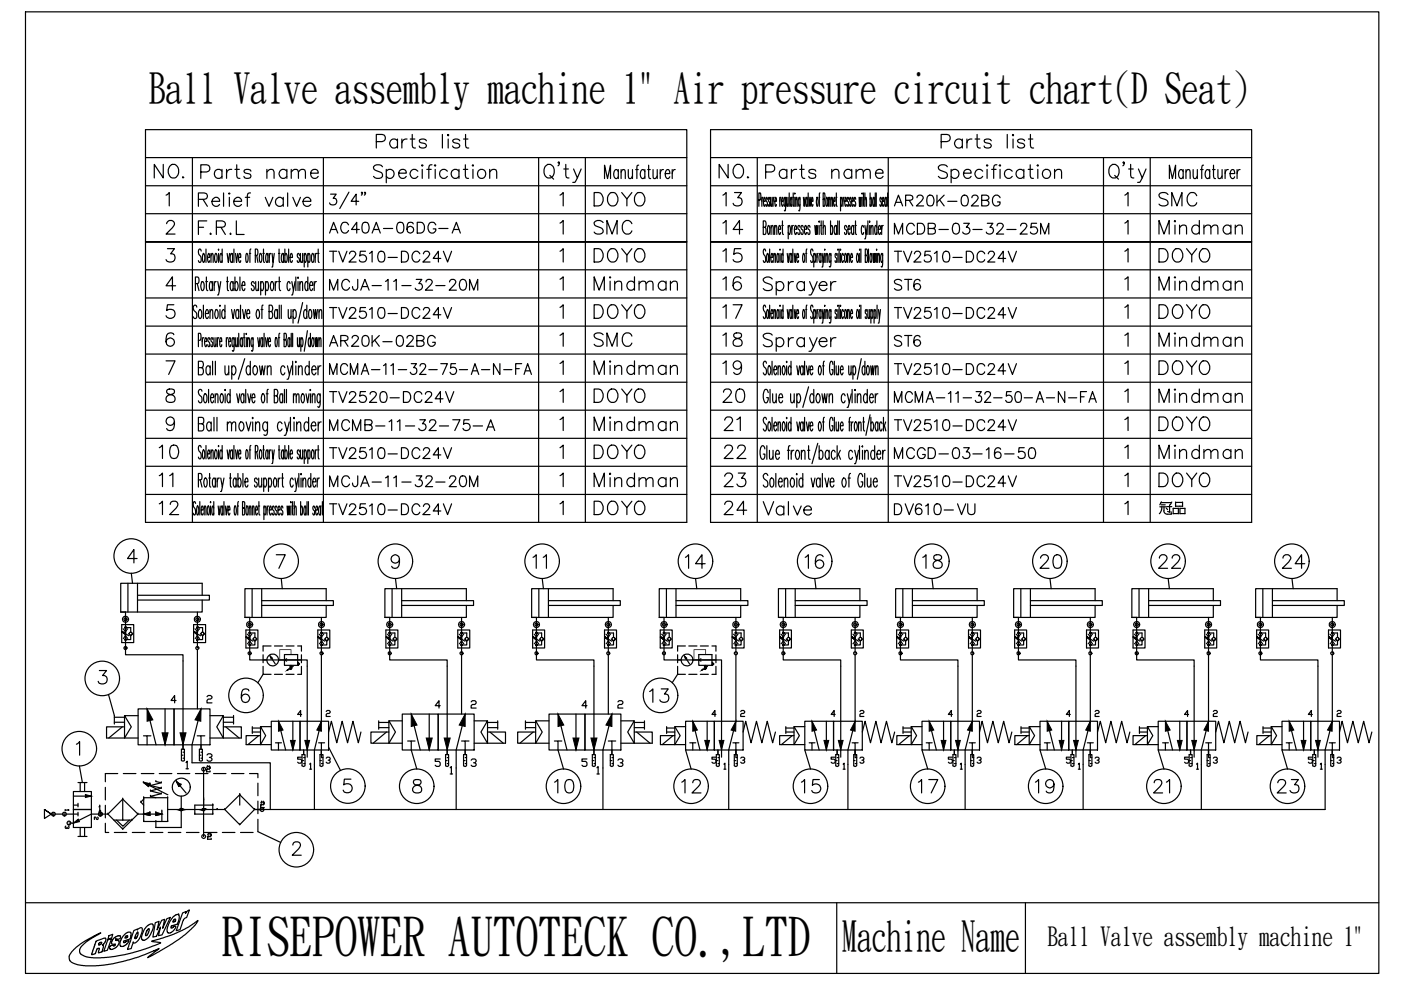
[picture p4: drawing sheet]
<svg xmlns="http://www.w3.org/2000/svg" width="297mm" height="210mm" viewBox="0 0 297 210" stroke-linecap="round" stroke-linejoin="round" font-family="sans-serif">
<defs><g id="words">
<text font-size="11.3" x="46.9" y="202.2">RISEPOWER AUTOTECK CO.,LTD</text>
<g font-size="9">
<text x="31.5" y="21.6">Ball Valve assembly machine 1&quot; Air pressure circuit chart(D Seat)</text>
<text x="178.6" y="201.5">Machine Name</text>
</g>
<g font-size="6.6">
<text x="125.2" y="80.8">Mindman</text>
<text x="152.4" y="80.8">19</text>
<text x="244.8" y="80.8">DOYO</text>
</g>
<g font-size="6.2">
<text x="31.7" y="38.8">NO.</text>
<text x="41.6" y="39.2">Parts name</text>
<text x="151.7" y="38.8">NO.</text>
<text x="161.6" y="39.2">Parts name</text>
<text x="125.2" y="44.8">DOYO</text>
<text x="152.4" y="44.8">13</text>
<text x="244.8" y="44.8">SMC</text>
<text x="41.3" y="50.8">F.R.L</text>
<text x="125.2" y="50.8">SMC</text>
<text x="152.4" y="50.8">14</text>
<text x="244.8" y="50.8">Mindman</text>
<text x="125.2" y="56.8">DOYO</text>
<text x="152.4" y="56.8">15</text>
<text x="244.8" y="56.8">DOYO</text>
<text x="125.2" y="62.8">Mindman</text>
<text x="152.4" y="62.8">16</text>
<text x="244.8" y="62.8">Mindman</text>
<text x="125.2" y="68.8">DOYO</text>
<text x="152.4" y="68.8">17</text>
<text x="244.8" y="68.8">DOYO</text>
<text x="125.2" y="74.8">SMC</text>
<text x="152.4" y="74.8">18</text>
<text x="244.8" y="74.8">Mindman</text>
<text x="125.2" y="86.4">DOYO</text>
<text x="152.4" y="86.4">20</text>
<text x="244.8" y="86.4">Mindman</text>
<text x="125.2" y="92.4">Mindman</text>
<text x="152.8" y="92.4">21</text>
<text x="244.8" y="92.4">DOYO</text>
<text x="32.8" y="98.4">10</text>
<text x="125.2" y="98.4">DOYO</text>
<text x="152.8" y="98.4">22</text>
<text x="244.8" y="98.4">Mindman</text>
<text x="32.8" y="104.4">11</text>
<text x="125.2" y="104.4">Mindman</text>
<text x="152.8" y="104.4">23</text>
<text x="244.8" y="104.4">DOYO</text>
<text x="32.8" y="110.4">12</text>
<text x="125.2" y="110.4">DOYO</text>
<text x="152.8" y="110.4">24</text>
<text x="160.9" y="110.4">Valve</text>
<text x="242.7" y="110.4">冠品</text>
<text x="117.1" y="121.7" transform="rotate(-90 117.1 121.7)">11</text>
<text x="144.3" y="121.7">14</text>
<text x="169.7" y="121.7">16</text>
<text x="194.7" y="121.7">18</text>
<text x="219.8" y="121.7">20</text>
<text x="244.8" y="121.7">22</text>
<text x="270.9" y="121.7">24</text>
<text x="136.9" y="150.3">13</text>
<text x="116.8" y="169.3">10</text>
<text x="143.6" y="169.3">12</text>
<text x="169" y="169.3">15</text>
<text x="193.7" y="169.3">17</text>
<text x="218.7" y="169.3">19</text>
<text x="243.8" y="169.3">21</text>
<text x="269.9" y="169.3">23</text>
</g>
<g font-size="5.7">
<text x="69.1" y="50.8">AC40A-06DG-A</text>
<text x="69.1" y="56.8">TV2510-DC24V</text>
<text x="188.7" y="56.8">TV2510-DC24V</text>
<text x="69.1" y="62.8">MCJA-11-32-20M</text>
<text x="188.7" y="62.8">ST6</text>
<text x="69.1" y="68.8">TV2510-DC24V</text>
<text x="188.7" y="68.8">TV2510-DC24V</text>
<text x="69.1" y="74.8">AR20K-02BG</text>
<text x="188.7" y="74.8">ST6</text>
<text x="69.1" y="80.8">MCMA-11-32-75-A-N-FA</text>
<text x="188.7" y="80.8">TV2510-DC24V</text>
<text x="69.1" y="104.4">MCJA-11-32-20M</text>
<text x="188.7" y="104.4">TV2510-DC24V</text>
<text x="69.1" y="110.4">TV2510-DC24V</text>
<text x="188.7" y="110.4">DV610-VU</text>
</g>
<text font-size="5.6" x="222.1" y="200.4">Ball Valve assembly machine 1&quot;</text>
<g font-size="5.3">
<text x="188.7" y="44.8">AR20K-02BG</text>
<text x="188.7" y="50.8">MCDB-03-32-25M</text>
<text x="69.1" y="86.4">TV2520-DC24V</text>
<text x="188.7" y="86.4">MCMA-11-32-50-A-N-FA</text>
<text x="69.1" y="92.4">MCMB-11-32-75-A</text>
<text x="188.7" y="92.4">TV2510-DC24V</text>
<text x="69.1" y="98.4">TV2510-DC24V</text>
<text x="188.7" y="98.4">MCGD-03-16-50</text>
</g>
<g font-size="4">
<text x="62.1" y="163">5</text>
<text x="149.9" y="163">5</text>
<text x="181.3" y="163">3</text>
<text x="200" y="163">5</text>
</g>
<g font-size="3.1">
<text x="13.1" y="173.2">1</text>
<text x="13.1" y="176.7">3</text>
<text x="19" y="175">2</text>
</g>
</g></defs>
<path d="M5.4 2.5h286.9v203.9h-286.9z" fill="none" stroke="#000" stroke-width=".25"/>
<g fill="none" stroke="#000" stroke-width=".25">
<path d="M54.7 171.6h226.3M5.4 191.4h286.9M20.3 199.6l1.4-.6a.39 .39 0 0 1 .6-.1 .39 .39 0 0 1 .1 .6l-.7 .9a.31 .31 0 0 1 .3 .3 .31 .31 0 0 1-.1 .3l-.2 .4a.52 .52 0 0 1-.6 .6h-.2l.2-.9h-.3l-.3 .2-.3 .9-.3 .1a.22 .22 0 0 1-.3 .1 .22 .22 0 0 1-.1-.2zM21 200l.6-.2-.4 .5a.21 .21 0 0 1-.3 0 .21 .21 0 0 1 .1-.3zM22.8 199.3l.9-.3-.9 2.5-.8 .2zM23.1 198.4l.8-.3-.2 .8-.8 .2zM24.5 199.2h.1M24.5 199.2a.34 .34 0 0 0 .2 .2 .34 .34 0 0 0 .4 0l.2 .1-.1 .7-.7 .7-1 .4-.3-.2v-.4l.3-.2a.33 .33 0 0 1 .3-.1 .33 .33 0 0 1 .3 .2l.3-.3M24.5 199.2l.2-.1a.51 .51 0 0 0 .7 0 .51 .51 0 0 0 .1-.7h-.4l-.8 .4-.4 .4-.2 .5a.44 .44 0 0 0 .1 .5 .44 .44 0 0 0 .6 0v.1M26.5 198l.7-.4 .5 .1 .1 .2-.1 1-1.1 .5a.26 .26 0 0 0-.3 .1 .26 .26 0 0 0 .1 .4l.5-.4h.5l-.9 1-.4 .2-.6-.2 .1-1.2zM26.6 198.6l.1-.1a.2 .2 0 0 1 .3-.1 .21 .21 0 0 1-.1 .4 .21 .21 0 0 1-.3 .1 .21 .21 0 0 1 0-.3zM27.8 198.5h.1"/>
<path d="M28.4 197.3l.7-.3v.2l.1-.2 .8-.3a1.46 1.46 0 0 1-.1 1.6 1.84 1.84 0 0 1-1.5 1.6l-.1-.2-.5 1.4-.8 .2zM29 197.8a.25 .25 0 0 1 .3 .1 .25 .25 0 0 1-.1 .4l-.3 .6a.21 .21 0 0 1-.3 .1 .21 .21 0 0 1 0-.4zM29.2 197.8h.1M30.9 196.6l1-.7h.4l.2 .3-.1 .8-.8 1.7-.7 .5-.6 .2-.3-.3v-.5l.4-1.1zM31.3 197.1a.23 .23 0 0 1 .4-.1 .23 .23 0 0 1-.1 .4l-.4 .8a.23 .23 0 0 1-.2 .2 .23 .23 0 0 1-.2-.2 .23 .23 0 0 1 .1-.2zM32.9 195.6l.8-.3-.4 1.9 1-2.1 .6-.2-.4 1.9 .9-2 .7-.3-1.7 3.7-.8 .2 .4-1.8-.8 1.9-.8 .2zM36.7 194.4l.6-.5h.5l.2 .3v.5l-.4 1.3-1.2 .3a.25 .25 0 0 0-.1 .5 .25 .25 0 0 0 .4-.2 .3 .3 0 0 1 .3-.2 .3 .3 0 0 1 .3 .2l-.4 .6-.6 .5-.6 .1-.2-.1-.1-.7 .3-.9zM36.9 195a.24 .24 0 0 1 .3 0 .24 .24 0 0 1 0 .3l-.3 .1a.18 .18 0 0 1-.3 .1 .18 .18 0 0 1 .1-.3zM37.1 195.4h.1M37.9 193.9h.1M38.7 193.6l.7-.3-.1 .4 .3-.4 .6-.4-.8 1.7a1.23 1.23 0 0 0-.8 1.3l-.4 1.2-.8 .2zM177.4 191.4v15"/>
<path d="M217.4 191.4v15M15.6 201.3l2.5-1.8 3.3-1.7-2.3 1.3-1.7 1.4-.5 .9v.5l.3 .4 1.2 .6 1.4 .2 3.3-.1 3.4-.6 4.3-1.2 3.2-1.2v-.2l-1.8-.3 4.7-1.5 3.1-1.5 2-1.3-.6 .9-2.8 2.5-2.8 1.9-4.4 2.5 2.3-1.9-4.3 1.8-5.5 1.5-3.6 .4-2.7-.1-1.8-.4-1-.6-.1-1zM21.9 200.5h.1M24.4 200.3h.1"/>
</g>
<!-- layer: 1 -->
<g fill="none" stroke="#000" stroke-width=".25">
<path d="M25.6 129.8h1v9h12.2v20M25.8 132.4h2.5v3.8h-2.5zM25.9 134l.5 .3-.5-.3 .7 .3-.2 .1zM26.1 133.3a1.33 1.33 0 0 1 0 2.1M26.5 133.1l.2-.1-.1 .2zM26.6 135.6l.1 .1zM26.6 134.3l-.7-.3 .6 .5 .1-.3-.7-.2 1.4 .8M26.6 133.1h1.1v.9M26.7 135.6h.1M26.7 133.1h.1M27.1 133.3a1.33 1.33 0 0 0 0 2.1M27.1 123.7v6.1"/>
<path d="M27.2 134.3l.5 .5 .5-.5M27.7 134.8v.8h-1.1M29.2 126.2h15.2v1h-15.2M29.2 123.7v6.1M41 132.4h2.6v3.8h-2.6zM41.1 134l.6 .3-.6-.3 .7 .3-.1 .1zM41.3 133.3a1.33 1.33 0 0 1 .1 2.1M41.8 133l.1 .1zM41.8 134.3l-.7-.3 .6 .5 .2-.3-.8-.2 1.4 .8M41.8 135.6l.1 .1zM41.9 129.8v7.6M41.9 137.7v12.6"/>
<path d="M41.9 133.1h1.1v.9M41.9 135.6h.1M41.9 133.1h.1M42 133.1h.1M42.3 133.3a1.33 1.33 0 0 0 0 2.1M42.5 134.3l.5 .5 .4-.5M42.9 127.2v2.6h-17.3M42.9 126.2v-2.5h-17.3v6.1M43 134.8v.8h-1.1M51.9 130.9h1v9h12.2v19.1M52.1 133.6h2.6v3.8h-2.6zM52.2 135.1l.6 .3v.1l-.6-.4 .7 .3-.1 .2z"/>
<path d="M52.4 134.5a1.37 1.37 0 0 1 .1 2M52.9 135.5l-.7-.4 .6 .5 .1-.2-.7-.3 1.4 .8M53 136.8h.1M52.9 134.2h1.1v.9M53.4 134.4a1.37 1.37 0 0 0 0 2.1M53.5 124.8v6.1M53.6 135.5l.4 .4 .5-.4M54 135.9v.9h-1.1M55.5 127.4h15.2v1h-15.2M55.5 124.8v6.1M55.8 139.9h.7M55.8 138.8v1.7"/>
<path d="M57.3 139.1l1.1 1.7M57.5 137h-1.7v1.1M58.2 137h1.7M59.1 139.9h4.8M60.3 138.8h2.8v2.3h-2.8zM60.6 137h1.7M60.8 139.7l-.5 .2 .5 .3M63.1 137h.8v1.1M63.9 138.8v1.7M67.4 133.6h2.5v3.8h-2.5zM67.4 135.1l.7 .3-.1 .1-.6-.4 .7 .3-.1 .2zM67.7 134.5a1.37 1.37 0 0 1 0 2"/>
<path d="M68.1 134.1l.1 .2zM68.1 135.5l-.7-.4 .6 .5 .2-.2-.8-.3 1.5 .8M68.2 136.8h.1M68.1 130.9v7.6M68.1 138.8v14.1l-1.4 6.1v12.6M68.1 134.2h1.2v.9M68.7 134.4a1.41 1.41 0 0 0-.1 2.1M68.8 135.5l.5 .4 .5-.4M69.2 128.4v2.5h-17.3M69.2 127.4v-2.6h-17.3v6.1M69.3 135.9v.9h-1.2M81.6 130.9h1v9h12.2v20.1"/>
<path d="M81.8 133.6h2.6v3.8h-2.6zM81.9 135.1l.6 .3v.1l-.6-.4 .7 .3-.1 .2zM82.2 134.5a1.33 1.33 0 0 1 0 2M82.7 136.8h.1M82.6 134.1l.1 .1zM82.6 135.5l-.7-.4 .6 .5 .2-.2-.8-.3 1.4 .8M82.6 134.2h1.1v.9M83.1 134.4a1.37 1.37 0 0 0 0 2.1M83.1 124.8v6.1M83.3 135.5l.4 .4 .5-.4M83.7 135.9v.9h-1.1M85.2 127.4h15.2v1h-15.2"/>
<path d="M85.2 124.8v6.1M97.1 133.6h2.5v3.8h-2.5zM97.1 135.1l.6 .3v.1l-.6-.4 .7 .3-.1 .2zM97.4 134.5a1.29 1.29 0 0 1 0 2M97.8 134.2l.1 .1zM97.9 136.8h.1M97.8 135.5l-.7-.4 .6 .5 .2-.2-.8-.3 1.5 .8M97.9 134.2h1.1v.9M97.9 130.9v7.6M97.9 138.8v12.6M98.3 134.4a1.37 1.37 0 0 0 0 2.1M98.5 135.5l.5 .4 .4-.4"/>
<path d="M98.9 128.4v2.5h-17.3M98.9 127.4v-2.6h-17.3v6.1M99 135.9v.9h-1.1M112.7 130.9h1v9h12.2v20.1M112.9 133.6h2.6v3.8h-2.6zM113 135.1l.6 .3v.1l-.6-.4 .7 .3-.1 .2zM113.3 134.5a1.33 1.33 0 0 1 0 2M113.8 136.8h.1M113.7 134.1l.1 .1zM113.7 135.5l-.7-.4 .6 .5 .2-.2-.8-.3 1.5 .8M113.7 134.2h1.1v.9M114.2 134.4a1.37 1.37 0 0 0 0 2.1"/>
<path d="M114.2 124.8v6.1M114.4 135.5l.4 .4 .5-.4M114.8 135.9v.9h-1.1M116.3 127.4h15.2v1h-15.2M116.3 124.8v6.1M128.2 133.6h2.5v3.8h-2.5zM128.2 135.1l.6 .3v.1l-.6-.4 .7 .3-.1 .2zM128.5 134.5a1.29 1.29 0 0 1 0 2M128.9 134.2l.1 .1zM129 136.8h.1M128.9 135.5l-.7-.4 .6 .5 .2-.2-.8-.3 1.5 .8M129 134.2h1.1v.9"/>
<path d="M129 130.9v7.6M129 138.8v12.6M129.4 134.4a1.37 1.37 0 0 0 0 2.1M129.6 135.5l.5 .4 .4-.4M130 128.4v2.5h-17.3M130 127.4v-2.6h-17.3v6.1M130.1 135.9v.9h-1.1M139.8 130.9h1v9h12.2v19.1M140 133.6h2.5v3.8h-2.5zM140 135.1l.7 .3-.1 .1-.6-.4 .7 .3-.1 .2zM140.3 134.5a1.29 1.29 0 0 1 0 2M140.7 134.2l.1 .1z"/>
<path d="M140.8 136.8h.1M140.7 135.5l-.7-.4 .7 .5 .1-.2-.8-.3 1.5 .8M140.8 134.2h1.1v.9M141.3 134.4a1.37 1.37 0 0 0 0 2.1M141.3 124.8v6.1M141.4 135.5l.5 .4 .5-.4M141.9 135.9v.9h-1.1M143.3 127.4h15.3v1h-15.3M143.3 124.8v6.1M143.7 138.8v1.7M143.7 139.9h.7M145.1 139.1l1.1 1.7"/>
<path d="M145.3 137h-1.6v1.1M146 137h1.8M146.9 139.9h4.9M148.2 138.8h2.7v2.3h-2.7zM148.5 137h1.7M148.6 139.7l-.4 .2 .4 .3M150.9 137h.9v1.1M151.8 138.8v1.7M155.2 133.6h2.6v3.8h-2.6zM155.3 135.1l.6 .3v.1l-.6-.4 .7 .3-.1 .2zM155.5 134.5a1.37 1.37 0 0 1 .1 2M155.9 135.5l-.6-.4 .6 .5 .1-.2-.7-.3 1.4 .8"/>
<path d="M156.1 136.8h.1M156 134.2h1.1v.9M156 130.9v7.6M156 138.8v14.1l-1.5 6.1v12.6M156.5 134.4a1.37 1.37 0 0 0 0 2.1M156.7 135.5l.4 .4 .5-.4M157 128.4v2.5h-17.2M157 127.4v-2.6h-17.2v6.1M157.1 135.9v.9h-1.1M165 130.9h1.1v9h12.2v20.6M165.3 133.6h2.5v3.8h-2.5zM165.3 135.1l.6 .3v.1l-.6-.4 .7 .3-.1 .2z"/>
<path d="M165.6 134.5a1.33 1.33 0 0 1 0 2M166.1 136.8h.1M166 135.5l-.7-.4 .6 .5 .2-.2-.8-.3 1.5 .8M166.1 134.2h1.1v.9M166.6 134.4a1.33 1.33 0 0 0-.1 2.1M166.6 124.8v6.1M166.7 135.5l.5 .4 .5-.4M167.2 135.9v.9h-1.1M168.6 127.4h15.2v1h-15.2M168.6 124.8v6.1M180.5 133.6h2.5v3.8h-2.5zM180.6 135.1l.6 .3-.1 .1-.5-.4 .7 .3-.2 .2z"/>
<path d="M180.8 134.5a1.33 1.33 0 0 1 0 2M181.3 136.8h.1M181.3 134.1l.1 .1zM181.3 135.5l-.7-.4 .6 .5 .1-.2-.7-.3 1.4 .8M181.3 134.2h1.1v.9M181.3 130.9v7.6M181.3 138.8v14.1l-1.5 6.1v12.6M181.8 134.4a1.37 1.37 0 0 0 0 2.1M181.9 135.5l.5 .4 .5-.4M182.3 128.4v2.5h-17.3M182.3 127.4v-2.6h-17.3v6.1M182.4 135.9v.9h-1.1"/>
<path d="M189.9 130.9h1v9h12.2v19.1M190.1 133.6h2.5v3.8h-2.5zM190.2 135.1l.6 .3-.1 .1-.5-.4 .7 .3-.2 .2zM190.4 134.5a1.33 1.33 0 0 1 0 2M191 136.8h.1M190.9 134.1l.1 .2zM190.9 135.5l-.7-.4 .6 .5 .2-.2-.8-.3 1.4 .8M190.9 134.2h1.1v.9M191.4 134.4a1.33 1.33 0 0 0 0 2.1M191.4 124.8v6.1M191.5 135.5l.5 .4 .5-.4M192 135.9v.9h-1.1"/>
<path d="M193.4 127.4h15.3v1h-15.3M193.4 124.8v6.1M205.3 133.6h2.6v3.8h-2.6zM205.4 135.1l.6 .3v.1l-.6-.4 .7 .3-.1 .2zM205.7 134.5a1.33 1.33 0 0 1 0 2M206.1 134.2h.1zM206.2 136.8h.1M206.1 135.5l-.7-.4 .6 .5 .2-.2-.8-.3 1.5 .8M206.1 134.2h1.1v.9M206.1 130.9v7.6M206.1 138.8v14.1l-1.5 6.1v12.6M206.6 134.4a1.37 1.37 0 0 0 0 2.1"/>
<path d="M206.8 135.5l.4 .4 .6-.4M207.2 128.4v2.5h-17.3M207.2 127.4v-2.6h-17.3v6.1M207.2 135.9v.9h-1.1M214.9 130.9h1v9h12.2v20.6M215.1 133.6h2.6v3.8h-2.6zM215.2 135.1l.6 .3v.1l-.6-.4 .7 .3-.1 .2zM215.5 134.5a1.33 1.33 0 0 1 0 2M216 136.8h.1M215.9 135.5l-.7-.4 .6 .5 .2-.2-.8-.3 1.4 .8M215.9 134.2h1.1v.9M216.4 134.4a1.33 1.33 0 0 0 0 2.1"/>
<path d="M216.4 124.8v6.1M216.6 135.5l.4 .4 .5-.4M217 135.9v.9h-1.1M218.5 127.4h15.2v1h-15.2M218.5 124.8v6.1M230.4 133.6h2.5v3.8h-2.5zM230.4 135.1l.6 .3v.1l-.6-.4 .7 .3-.1 .2zM230.7 134.5a1.33 1.33 0 0 1 0 2M231.2 136.8h.1M231.1 134.1l.2 .1zM231.1 135.5l-.7-.4 .6 .5 .2-.2-.8-.3 1.5 .8M231.2 134.2h1.1v.9"/>
<path d="M231.2 130.9v7.6M231.2 138.8v14.1l-1.6 6.1v12.6M231.6 134.4a1.37 1.37 0 0 0 0 2.1M231.8 135.5l.5 .4 .5-.4M232.2 128.4v2.5h-17.3M232.2 127.4v-2.6h-17.3v6.1M232.3 135.9v.9h-1.1M240 130.9h1v9h12.2v20.6M240.2 133.6h2.6v3.8h-2.6zM240.3 135.1l.6 .3-.1 .1-.5-.4 .6 .3v.2zM240.5 134.5a1.33 1.33 0 0 1 0 2M240.9 136.7l.1 .1z"/>
<path d="M240.9 135.5l-.6-.4 .6 .5 .1-.2-.7-.3 1.4 .8M241 134.2h1.1v.9M241.5 134.4a1.41 1.41 0 0 0 0 2.1M241.5 124.8v6.1M241.6 135.5l.5 .4 .5-.4M242.1 135.9v.9h-1.1M243.5 127.4h15.3v1h-15.3M243.5 124.8v6.1M255.4 133.6h2.6v3.8h-2.6zM255.5 135.1l.6 .3v.1l-.6-.4 .7 .3-.1 .2zM255.8 134.5a1.33 1.33 0 0 1 0 2M256.3 136.8h.1"/>
<path d="M256.2 135.5l-.7-.4 .6 .5 .2-.2-.8-.3 1.4 .8M256.2 134.2h1.1v.9M256.2 130.9v7.6M256.2 138.8v14.1l-1.5 6.1v12.6M256.7 134.4a1.33 1.33 0 0 0 0 2.1M256.9 135.5l.4 .4 .5-.4M257.2 128.4v2.5h-17.2M257.2 127.4v-2.6h-17.2v6.1M257.3 135.9v.9h-1.1M266.2 130.9h1v9h12.2v20.6M266.4 133.6h2.6v3.8h-2.6zM266.5 135.1l.6 .3v.1l-.6-.4 .7 .3-.1 .2z"/>
<path d="M266.7 134.5a1.29 1.29 0 0 1 .1 2M267.2 134.2l.1 .1zM267.2 135.5l-.7-.4 .6 .5 .1-.2-.7-.3 1.5 .8M267.3 136.8h.1M267.2 134.2h1.1v.9M267.7 134.4a1.37 1.37 0 0 0 0 2.1M267.7 124.8v6.1M267.9 135.5l.4 .4 .5-.4M268.3 135.9v.9h-1.1M269.8 127.4h15.2v1h-15.2M269.8 124.8v6.1M281.7 133.6h2.5v3.8h-2.5z"/>
<path d="M281.7 135.1l.6 .3v.1l-.6-.4 .7 .3-.1 .2zM282 134.5a1.37 1.37 0 0 1 0 2M282.4 135.5l-.7-.4 .6 .5 .2-.2-.8-.3 1.5 .8M282.5 136.8h.1M282.5 134.2h1.1v.9M282.5 130.9v7.6M282.5 138.8v14.1l-1.5 6.1v12.6M282.9 134.4a1.37 1.37 0 0 0 0 2.1M283.1 135.5l.5 .4 .4-.4M283.5 128.4v2.5h-17.3M283.5 127.4v-2.6h-17.3v6.1M283.6 135.9v.9h-1.1"/>
<path d="M24.2 151.7v1.8M24.2 152.1h2.2M24.2 153.1h2.2M25.9 154.1l-2.8 2.4M26.4 151.7v4.8h2.9M29.3 150.3h7.6v7.6h-7.6zM29.3 151.7h-2.9l1.4 2.4-1.4 2.4h-3.8v-2.4h3.8M30.4 156h.8v1.9M31.2 156h.8M31.2 150.3l1.9 7.6M35 150.3v7.6M36.9 150.3h7.6v7.6h-7.6z"/>
<path d="M38.5 158.8h.6v2.5l-.3 .1-.3-.1zM38.8 159.5h.3M41.8 156h.8v2.8M42.3 158.8h.6v2.5l-.3 .1-.3-.1zM42.6 150.3l-1.9 7.6v3.8h16.6v9.9M42.6 156h.8M42.6 159.5h.3M44.5 151.7h2.9l-1.4 2.4 1.4 2.4h3.8v-2.4h-3.8M47.4 151.7v4.8h-2.9M47.4 152.1h2.1M47.4 153.1h2.1M47.9 154.1l2.8 2.4"/>
<path d="M49.5 151.7v1.8M53.5 154.1v1.4M53.5 154.4h1.7M53.5 155.2h1.7M54.8 156l-2.2 1.9M55.2 154.1v3.8h2.3M55.8 141.3v1.7h1.7M57.5 152.9h6.1v6.1h-6.1zM57.5 154.1h-2.3l1.1 1.9-1.1 1.9h-3v-1.9h3M58.2 143h1.7M58.4 157.5h.6v1.5M59 157.5h.7"/>
<path d="M59 152.9l1.6 6.1M60.6 143h1.7M61.7 141.1l-.2 .1 .4 .1-.4 .1 .4 .1-.4 .1 .4 .1-.4 .2 .2 .1M62.1 152.9v6.1M62.2 141.3l-1.3 .8M63.2 140.4l.3 .4-.3 .3zM63.6 152.9h6.1v6.1h-6.1zM63.9 141.3v1.7h-.8M67.5 157.5h.6v3M67.8 160h.7v2.4l-.4 .1-.3-.1zM68.2 157.5h.6M69.7 155.2l.6-2.3 1.1 4.6 1.1-4.6 1.2 4.6 1.1-4.6 1.2 4.6 .5-2.3"/>
<path d="M80.3 152.8v1.8M80.3 153.2h2.2M80.3 154.3h2.2M81.9 155.2l-2.8 2.4M82.5 152.8v4.8h2.8M85.3 151.4h7.6v7.6h-7.6zM85.3 152.8h-2.8l1.3 2.4-1.3 2.4h-3.9v-2.4h3.9M86.4 157.1h.8v1.9M87.2 151.4l1.9 7.6M87.2 157.1h.8M91 151.4v7.6M92.9 151.4h7.6v7.6h-7.6z"/>
<path d="M94.5 160h.6v2.4l-.3 .1-.3-.1zM97.9 157.1h.7v2.9M98.3 160h.6v2.4l-.3 .1-.3-.1zM98.6 157.1h.8M98.6 151.4l-1.9 7.6v12.6M100.5 152.8h2.9l-1.4 2.4 1.4 2.4h3.8v-2.4h-3.8M103.4 152.8v4.8h-2.9M103.4 153.2h2.1M103.4 154.3h2.1M103.9 155.2l2.8 2.4M105.5 152.8v1.8M111.4 153.2h2.2"/>
<path d="M111.4 154.3h2.2M111.4 152.8v1.8M113.1 155.2l-2.9 2.4M113.6 152.8v4.8h2.8M116.4 151.4h7.6v7.6h-7.6zM116.4 152.8h-2.8l1.4 2.4-1.4 2.4h-3.8v-2.4h3.8M117.5 157.1h.8v1.9M118.3 151.4l1.9 7.6M118.3 157.1h.8M122.1 151.4v7.6M124 151.4h7.6v7.6h-7.6zM125.6 160h.6v2.4l-.3 .1-.3-.1z"/>
<path d="M129 157.1h.7v2.9M129.4 160h.6v2.4l-.3 .1-.3-.1zM129.7 157.1h.8M129.7 151.4l-1.9 7.6v12.6M131.6 152.8h2.9l-1.4 2.4 1.4 2.4h3.8v-2.4h-3.8M134.5 152.8v4.8h-2.9M134.5 153.2h2.1M134.5 154.3h2.1M135 155.2l2.8 2.4M136.6 152.8v1.8M141.3 154.4h1.8M141.3 155.2h1.8"/>
<path d="M141.3 154.1v1.4M142.7 156l-2.3 1.9M143.1 154.1v3.8h2.3M143.7 141.3v1.7h1.6M145.4 152.9h6.1v6.1h-6.1zM145.4 154.1h-2.3l1.1 1.9-1.1 1.9h-3.1v-1.9h3.1M146 143h1.8M146.2 157.5h.7v1.5M146.9 157.5h.6M146.9 152.9l1.5 6.1M148.5 143h1.7M149.5 141.1l-.2 .1 .5 .1-.5 .1 .5 .1-.5 .1 .5 .1-.5 .2 .2 .1"/>
<path d="M149.9 152.9v6.1M150 141.3l-1.3 .8M151 140.4l.4 .4-.4 .3zM151.5 152.9h6.1v6.1h-6.1zM151.8 141.3v1.7h-.9M155.4 157.5h.6v3M155.7 160h.6v2.4l-.3 .1-.3-.1zM156 157.5h.7M157.6 155.2l.5-2.3 1.1 4.6 1.2-4.6 1.1 4.6 1.2-4.6 1.1 4.6 .6-2.3M166.6 154.4h1.7M166.6 155.2h1.7M166.6 154.1v1.4"/>
<path d="M168 156l-2.3 1.9M168.3 154.1v3.8h2.3M170.6 152.9h6.1v6.1h-6.1zM170.6 154.1h-2.3l1.2 1.9-1.2 1.9h-3v-1.9h3M171.6 157.5h.6v1.5M172.2 152.9l1.5 6.1M172.2 157.5h.6M175.2 152.9v6.1M176.7 152.9h6.1v6.1h-6.1zM177.2 160h.6v2.4l-.3 .1-.3-.1zM177.5 159v1M180.7 157.5h.6v1.5"/>
<path d="M181.3 157.5h.6M182.8 155.2l.6-2.3 1.2 4.6 1.1-4.6 1.1 4.6 1.1-4.6 1.2 4.6 .6-2.3M191.5 154.4h1.7M191.5 155.2h1.7M191.5 154.1v1.4M192.8 156l-2.3 1.9M193.2 154.1v3.8h2.3M195.5 152.9h6.1v6.1h-6.1zM195.5 154.1h-2.3l1.1 1.9-1.1 1.9h-3.1v-1.9h3.1M196.4 157.5h.6v1.5M197 152.9l1.5 6.1M197 157.5h.6"/>
<path d="M200.1 152.9v6.1M201.6 152.9h6.1v6.1h-6.1zM205.5 157.5h.6v3M205.8 160h.6v2.4l-.3 .1-.3-.1zM206.1 157.5h.7M207.7 155.2l.5-2.3 1.2 4.6 1.1-4.6 1.2 4.6 1.1-4.6 1.1 4.6 .6-2.3M216.5 154.4h1.7M216.5 155.2h1.7M216.5 154.1v1.4M217.8 156l-2.3 1.9M218.2 154.1v3.8h2.3M220.5 152.9h6.1v6.1h-6.1z"/>
<path d="M220.5 154.1h-2.3l1.2 1.9-1.2 1.9h-3v-1.9h3M221.4 157.5h.6v1.5M222 152.9l1.5 6.1M222.1 157.5h.6M225.1 152.9v6.1M226.6 152.9h6.1v6.1h-6.1zM227.1 160h.6v2.4l-.3 .1-.3-.1zM227.4 159v1M230.5 157.5h.7v3M230.9 160h.6v2.4l-.3 .1-.3-.1zM231.2 157.5h.6M232.7 155.2l.6-2.3 1.1 4.6 1.1-4.6 1.2 4.6 1.1-4.6 1.2 4.6 .6-2.3"/>
<path d="M241.6 154.4h1.7M241.6 155.2h1.7M241.6 154.1v1.4M242.9 156l-2.3 1.9M243.3 154.1v3.8h2.3M245.6 152.9h6.1v6.1h-6.1zM245.6 154.1h-2.3l1.1 1.9-1.1 1.9h-3.1v-1.9h3.1M246.5 157.5h.6v1.5M247.1 152.9l1.5 6.1M247.1 157.5h.6M250.1 152.9v6.1M251.7 152.9h6.1v6.1h-6.1z"/>
<path d="M252.1 160h.7v2.4l-.4 .1-.3-.1zM252.4 159v1M255.6 157.5h.6v3M255.9 160h.7v2.4l-.4 .1-.3-.1zM256.3 157.5h.6M257.8 155.2l.5-2.3 1.2 4.6 1.1-4.6 1.2 4.6 1.1-4.6 1.2 4.6 .5-2.3M267.8 154.4h1.7M267.8 155.2h1.7M267.8 154.1v1.4M269.1 156l-2.2 1.9M269.5 154.1v3.8h2.3M271.8 152.9h6.1v6.1h-6.1z"/>
<path d="M271.8 154.1h-2.3l1.2 1.9-1.2 1.9h-3v-1.9h3M272.7 157.5h.6v1.5M273.3 157.5h.7M273.3 152.9l1.6 6.1M276.4 152.9v6.1M277.9 152.9h6.1v6.1h-6.1zM278.3 160h.7v2.4l-.3 .1-.4-.1zM278.7 159v1M281.8 157.5h.7v3M282.1 160h.7v2.4l-.3 .1-.4-.1zM282.5 157.5h.6M284 155.2l.6-2.3 1.1 4.6 1.1-4.6 1.2 4.6 1.1-4.6 1.2 4.6 .6-2.3"/>
<path d="M9.4 171.6v1.9l1.5-.9-1.5-1 1.5 1h.4M10.9 172.6h2.8M15.6 171.6h3.8v3.8h-3.8zM15.6 167.8h3.8v3.8h-3.8zM15.6 168.8h3.8M16.5 177.3h1.9M16.5 165.9h1.9M17 165.9v1.9M17 175.4v1.9M17.9 165.9v1.9M17.9 175.4v1.9M19.4 172.6l-3.8 1.9"/>
<path d="M21.2 170.9h.1M21.2 170.9l-.2 .2M21.2 170.9v1.1M22.3 174.6v1.9h.8M22.3 166.9v2.7M22.3 170.7v2.7M24.2 173.9h3.8M24.2 176.5h2.7M24.7 173.9l1.4 1.3 1.3-1.3M25 164h-2.7v1.7M26 175.8h.1M26 169.4h.1"/>
<path d="M26 173.9h.1M26 169.4l-3.1 3.2 3.1 3.2M26 169.4v4.5M26 169.4l3.2 3.2M26.1 164h2.7M28 173.9h.1M28.1 176.5h2.6M29.2 172.6h1.3M29.2 172.6h.1M29.2 172.6l-3.2 3.2M29.9 170.1h.1M29.9 170.1l.6 .6"/>
<path d="M30 164h2.6M30.5 169.4h.1M30.5 165.9l5.1 2.6M30.5 165.9h.1M30.5 174.2h.1M30.5 172.6h.1M30.5 169.1h.1M30.5 172.6h3.8M30.5 169.4l-.6 .7M30.5 169.1h5M30.5 165.9l1 .9M30.5 165.9l1.3 .3"/>
<path d="M30.5 174.2h5M30.5 172.6l1.3 .3M30.5 169.1v5.1M31.5 166.8h.1M31.8 166.2h.1M31.8 172.3h.1M31.8 172.9h.1M31.8 166.2l-.3 .6M31.8 172.3l-1.3 .3M31.8 172.3v.6M31.9 176.5h2.6M31.9 167.7h.1"/>
<path d="M31.9 166.6h.1M31.9 168.8h.1M31.9 167.7l2.3 .6M31.9 166.6l2.3 .5M31.9 168.8l1.1 .3M33 165.7h.1M33 174.2h.1M33 172.9h.1M33 172.3h.1M33 174.2v1.2h5.4M33 165.7l1.2 .3M33 172.3v.6"/>
<path d="M33 172.3l1.3 .3M33.8 164h2.6M34.2 167.1h.1M34.2 166h.1M34.2 168.3h.1M34.2 167.1l-2.3 .6M34.2 166l-2.3 .6M34.2 168.3l-2.3 .5M34.3 172.6h.1M34.3 172h.1M34.3 172.6l-1.3 .3M34.3 172v2.2"/>
<path d="M35.5 169.1h.1M35.5 171.6h10.5M35.5 174.2h.1M35.5 169.1v5.1M35.7 176.5h2.6M37.4 165.7h.1M37.4 165.7l.9 .7M37.4 165.7l.5 1M37.5 165.7l2 2.5M37.6 164h2.6M37.9 166.7h.1M38.3 166.4h.1"/>
<path d="M38.3 166.4l-.4 .3M38.4 171.6h.1M38.4 171.6v3.9M38.4 168.8v2.8M38.5 160.1h.3M38.8 160.8h.3M39.5 176.5h2.7M41.3 172.6h.1M41.3 172.6h3.8M41.4 164h2.7M42.3 160.1h.3M42.6 160.8h.3"/>
<path d="M43.2 177.3h.1M43.2 169.6h.1M43.2 169.1v.5M43.2 163.1h.1M43.2 163.1v14.2M43.3 176.5h2.7M43.8 163.3h.1M43.8 163.6h.1M43.8 163.3v.3M43.8 163.6h.7M44 162.5h.1M44 163.1h.1"/>
<path d="M44 162.5l-.2 .2M44 162.5h.4M44 163.1h.4M44 163.1l-.2 .2M44 177.6h.1M44 177.9h.1M44 177.6v.3M44 177.9h.8M44.2 176.8h.1M44.2 177.4h.1M44.2 176.8l-.2 .2M44.2 176.8h.4"/>
<path d="M44.2 177.4h.4M44.2 177.4l-.2 .2M44.4 162.5h.1M44.4 163.1h.1M44.4 162.5l.1 .2M44.5 162.7h.1M44.5 162.9h.1M44.5 163.6h.1M44.5 162.7v.2M44.5 162.9l-.1 .2M44.6 176.8h.1M44.6 177.4h.1"/>
<path d="M44.6 176.8l.2 .2M44.8 177h.1M44.8 177.2h.1M44.8 177.9h.1M44.8 177v.2M44.8 177.2l-.2 .2M45.1 170.7h.1M45.1 172.6h.1M45.1 170.7h-3.8v1.9M45.1 170.7v1.9M45.3 164h2.6M46 171.6h.1"/>
<path d="M46 171.6h1.7M47.1 176.5h2.7M47.7 171.6h.1M47.7 171.6l3.1 3.3M49.1 164h2.6M50.8 174.9h.1M50.8 168.5h.1M50.8 168.5l3.2 3.1M50.8 168.5v2.2M50.8 168.5l-3.1 3.1M51 176.5h2.7M52.7 171.6h.1"/>
<path d="M52.9 164h1.8v.9M54 171.6h.1M54 171.6l-3.2 3.3M54 171.6h1.6M54.7 166v2.7M54.7 169.9v2.6M54.7 173.7v2.6M55.3 170.8h.1M55.3 171.2h.1M55.3 171.2h.7M55.3 170.8v.4M55.4 170.1h.1"/>
<path d="M55.4 170.6h.1M55.4 170.1l-.1 .1M55.4 170.1h.4M55.4 170.6h.4M55.4 170.6l-.1 .2M55.6 171.6h.1M55.8 170.1h.1M55.8 170.6h.1M55.8 170.1l.2 .1M56 170.2h.1M56 170.4h.1M56 170.2v.2"/>
<path d="M56 170.4l-.2 .2M67.8 161.3h.3M68.1 160.6h.4M68.1 161.9h.4M94.5 161.3h.3M94.8 160.6h.3M94.8 161.9h.3M98.3 161.3h.3M98.6 160.6h.3M98.6 161.9h.3M125.6 161.3h.3M125.9 160.6h.3"/>
<path d="M125.9 161.9h.3M129.4 161.3h.3M129.7 160.6h.3M129.7 161.9h.3M155.7 161.3h.3M156 160.6h.3M156 161.9h.3M177.2 161.3h.3M177.5 160.6h.3M177.5 161.9h.3M205.8 161.3h.3M206.1 160.6h.3"/>
<path d="M206.1 161.9h.3M227.1 161.3h.3M227.4 160.6h.3M227.4 161.9h.3M230.9 161.3h.3M231.2 160.6h.3M231.2 161.9h.3M252.1 161.3h.3M252.4 160.6h.4M252.4 161.9h.4M255.9 161.3h.3M256.2 160.6h.4"/>
<path d="M256.2 161.9h.4M278.3 161.3h.4M278.7 160.6h.3M278.7 161.9h.3M282.1 161.3h.4M282.5 160.6h.3M282.5 161.9h.3"/>
<circle cx="26.6" cy="135.6" r=".11"/>
<circle cx="26.6" cy="133.1" r=".11"/>
<circle cx="26.6" cy="133.1" r=".17"/>
<circle cx="26.6" cy="135.6" r=".16"/>
<circle cx="27.7" cy="134.4" r=".33"/>
<circle cx="41.8" cy="133.1" r=".12"/>
<circle cx="41.8" cy="135.6" r=".15"/>
<circle cx="41.8" cy="133.1" r=".14"/>
<circle cx="41.8" cy="135.6" r=".1"/>
<circle cx="43" cy="134.4" r=".33"/>
<circle cx="52.9" cy="134.2" r=".08"/>
<circle cx="52.9" cy="136.7" r=".16"/>
<circle cx="52.9" cy="134.2" r=".16"/>
<circle cx="52.9" cy="134.2" r=".11"/>
<circle cx="52.9" cy="136.7" r=".11"/>
<circle cx="54" cy="135.5" r=".31"/>
<circle cx="57.8" cy="139.9" r="1.26"/>
<circle cx="68.2" cy="134.2" r=".16"/>
<circle cx="68.2" cy="136.7" r=".16"/>
<circle cx="68.2" cy="134.2" r=".11"/>
<circle cx="68.2" cy="136.7" r=".11"/>
<circle cx="69.3" cy="135.5" r=".31"/>
<circle cx="82.6" cy="136.7" r=".09"/>
<circle cx="82.6" cy="136.7" r=".16"/>
<circle cx="82.6" cy="134.2" r=".16"/>
<circle cx="82.6" cy="134.2" r=".12"/>
<circle cx="83.7" cy="135.5" r=".31"/>
<circle cx="97.9" cy="136.7" r=".09"/>
<circle cx="97.9" cy="134.2" r=".12"/>
<circle cx="97.9" cy="134.2" r=".16"/>
<circle cx="97.9" cy="136.7" r=".16"/>
<circle cx="99" cy="135.5" r=".33"/>
<circle cx="113.7" cy="136.7" r=".09"/>
<circle cx="113.7" cy="134.2" r=".16"/>
<circle cx="113.7" cy="136.7" r=".16"/>
<circle cx="113.7" cy="134.2" r=".12"/>
<circle cx="114.9" cy="135.5" r=".31"/>
<circle cx="129" cy="136.7" r=".09"/>
<circle cx="129" cy="134.2" r=".12"/>
<circle cx="129" cy="136.7" r=".16"/>
<circle cx="129" cy="134.2" r=".16"/>
<circle cx="130.1" cy="135.5" r=".33"/>
<circle cx="140.8" cy="134.2" r=".1"/>
<circle cx="140.8" cy="136.7" r=".09"/>
<circle cx="140.8" cy="134.2" r=".17"/>
<circle cx="140.8" cy="136.7" r=".17"/>
<circle cx="141.9" cy="135.5" r=".33"/>
<circle cx="145.7" cy="139.9" r="1.26"/>
<circle cx="156" cy="134.2" r=".08"/>
<circle cx="156" cy="134.2" r=".16"/>
<circle cx="156" cy="136.7" r=".16"/>
<circle cx="156" cy="134.2" r=".11"/>
<circle cx="156" cy="136.7" r=".11"/>
<circle cx="157.1" cy="135.5" r=".31"/>
<circle cx="166.1" cy="136.7" r=".16"/>
<circle cx="166.1" cy="134.2" r=".16"/>
<circle cx="166.1" cy="134.2" r=".07"/>
<circle cx="166.1" cy="134.2" r=".12"/>
<circle cx="166.1" cy="136.7" r=".11"/>
<circle cx="167.2" cy="135.5" r=".31"/>
<circle cx="181.3" cy="136.7" r=".09"/>
<circle cx="181.3" cy="134.2" r=".12"/>
<circle cx="181.3" cy="136.7" r=".16"/>
<circle cx="181.3" cy="134.2" r=".16"/>
<circle cx="182.4" cy="135.5" r=".31"/>
<circle cx="190.9" cy="134.2" r=".16"/>
<circle cx="190.9" cy="136.7" r=".16"/>
<circle cx="190.9" cy="134.2" r=".12"/>
<circle cx="190.9" cy="136.7" r=".11"/>
<circle cx="192" cy="135.5" r=".31"/>
<circle cx="206.1" cy="136.7" r=".09"/>
<circle cx="206.2" cy="134.2" r=".12"/>
<circle cx="206.2" cy="134.2" r=".16"/>
<circle cx="206.2" cy="136.7" r=".16"/>
<circle cx="207.3" cy="135.5" r=".33"/>
<circle cx="215.9" cy="136.7" r=".16"/>
<circle cx="215.9" cy="134.2" r=".16"/>
<circle cx="215.9" cy="134.2" r=".12"/>
<circle cx="215.9" cy="134.2" r=".07"/>
<circle cx="216" cy="136.7" r=".11"/>
<circle cx="217.1" cy="135.5" r=".31"/>
<circle cx="231.2" cy="136.7" r=".09"/>
<circle cx="231.2" cy="136.7" r=".16"/>
<circle cx="231.2" cy="134.2" r=".16"/>
<circle cx="231.2" cy="134.2" r=".12"/>
<circle cx="232.3" cy="135.5" r=".31"/>
<circle cx="241" cy="134.2" r=".07"/>
<circle cx="241" cy="134.2" r=".12"/>
<circle cx="241" cy="134.2" r=".15"/>
<circle cx="241" cy="136.7" r=".15"/>
<circle cx="241" cy="136.8" r=".11"/>
<circle cx="242.1" cy="135.5" r=".31"/>
<circle cx="256.2" cy="136.7" r=".16"/>
<circle cx="256.2" cy="134.2" r=".16"/>
<circle cx="256.2" cy="134.2" r=".07"/>
<circle cx="256.2" cy="134.2" r=".12"/>
<circle cx="256.3" cy="136.7" r=".11"/>
<circle cx="257.4" cy="135.5" r=".31"/>
<circle cx="267.2" cy="134.2" r=".11"/>
<circle cx="267.2" cy="136.7" r=".09"/>
<circle cx="267.2" cy="134.2" r=".17"/>
<circle cx="267.2" cy="136.7" r=".17"/>
<circle cx="268.3" cy="135.5" r=".33"/>
<circle cx="282.4" cy="134.2" r=".08"/>
<circle cx="282.4" cy="136.7" r=".16"/>
<circle cx="282.4" cy="134.2" r=".16"/>
<circle cx="282.4" cy="136.7" r=".11"/>
<circle cx="282.4" cy="134.2" r=".11"/>
<circle cx="283.6" cy="135.5" r=".31"/>
<circle cx="38.4" cy="171.7" r=".26"/>
<circle cx="38.4" cy="166.9" r="1.9"/>
<circle cx="43.2" cy="171.7" r=".25"/>
</g>
<!-- layer: CONNECTIONS -->
<g fill="none" stroke="#000" stroke-width=".25">
<circle cx="26.6" cy="137.4" r=".31"/>
<circle cx="26.6" cy="131.3" r=".31"/>
<circle cx="26.6" cy="131.3" r=".64"/>
<circle cx="41.8" cy="137.4" r=".31"/>
<circle cx="41.8" cy="131.3" r=".31"/>
<circle cx="41.8" cy="131.3" r=".64"/>
<circle cx="52.9" cy="132.4" r=".31"/>
<circle cx="52.9" cy="138.5" r=".31"/>
<circle cx="52.9" cy="132.4" r=".64"/>
<circle cx="68.1" cy="132.4" r=".63"/>
<circle cx="68.2" cy="138.5" r=".31"/>
<circle cx="68.2" cy="132.4" r=".31"/>
<circle cx="82.6" cy="132.4" r=".63"/>
<circle cx="82.6" cy="138.5" r=".33"/>
<circle cx="82.6" cy="132.4" r=".33"/>
<circle cx="97.8" cy="132.4" r=".31"/>
<circle cx="97.8" cy="138.5" r=".31"/>
<circle cx="97.9" cy="132.4" r=".64"/>
<circle cx="113.7" cy="132.4" r=".63"/>
<circle cx="113.7" cy="138.5" r=".33"/>
<circle cx="113.7" cy="132.4" r=".33"/>
<circle cx="129" cy="138.5" r=".31"/>
<circle cx="129" cy="132.4" r=".31"/>
<circle cx="129" cy="132.4" r=".64"/>
<circle cx="140.8" cy="138.5" r=".31"/>
<circle cx="140.8" cy="132.4" r=".31"/>
<circle cx="140.8" cy="132.4" r=".64"/>
<circle cx="156" cy="132.4" r=".31"/>
<circle cx="156" cy="138.5" r=".31"/>
<circle cx="156" cy="132.4" r=".64"/>
<circle cx="166.1" cy="132.4" r=".63"/>
<circle cx="166.1" cy="132.4" r=".33"/>
<circle cx="166.1" cy="138.5" r=".33"/>
<circle cx="181.3" cy="132.4" r=".63"/>
<circle cx="181.3" cy="138.5" r=".33"/>
<circle cx="181.3" cy="132.4" r=".33"/>
<circle cx="190.9" cy="132.4" r=".63"/>
<circle cx="190.9" cy="132.4" r=".33"/>
<circle cx="190.9" cy="138.5" r=".33"/>
<circle cx="206.1" cy="138.5" r=".31"/>
<circle cx="206.1" cy="132.4" r=".31"/>
<circle cx="206.1" cy="132.4" r=".64"/>
<circle cx="215.9" cy="132.4" r=".63"/>
<circle cx="215.9" cy="132.4" r=".33"/>
<circle cx="215.9" cy="138.5" r=".33"/>
<circle cx="231.2" cy="132.4" r=".63"/>
<circle cx="231.2" cy="132.4" r=".33"/>
<circle cx="231.2" cy="138.5" r=".33"/>
<circle cx="241" cy="132.4" r=".63"/>
<circle cx="241" cy="138.5" r=".31"/>
<circle cx="241" cy="132.4" r=".31"/>
<circle cx="256.2" cy="132.4" r=".63"/>
<circle cx="256.2" cy="138.5" r=".33"/>
<circle cx="256.2" cy="132.4" r=".33"/>
<circle cx="267.2" cy="138.5" r=".31"/>
<circle cx="267.2" cy="132.4" r=".31"/>
<circle cx="267.2" cy="132.4" r=".64"/>
<circle cx="282.5" cy="138.5" r=".31"/>
<circle cx="282.5" cy="132.4" r=".31"/>
<circle cx="282.5" cy="132.4" r=".64"/>
<circle cx="11.3" cy="172.6" r=".39"/>
<circle cx="43.2" cy="177.3" r=".39"/>
<circle cx="43.2" cy="163.1" r=".39"/>
<circle cx="55.6" cy="171.6" r=".39"/>
</g>
<!-- layer: 1 -->
<g fill="#000" stroke="#000" stroke-width=".21">
<path d="M57.3 139.1l.5 .4-.3 .2zM145.1 139.1l.5 .4-.3 .2zM31.2 150.3l1.2 2.3-1.2 .3zM34.4 155.4h1.2l-.6 2.5zM38.2 155.4h1.2l-.6 2.5zM42.6 150.3v2.6l-1.3-.3zM59 152.9l1 1.9-1 .2zM60.9 142.1l.3-.3 .1 .2zM61.6 157h1l-.5 2zM64.6 157h1l-.5 2zM68.1 152.9v2.1l-.9-.2zM87.2 151.4l1.2 2.3-1.2 .3z"/>
<path d="M90.4 156.5h1.2l-.6 2.5zM94.2 156.5h1.2l-.6 2.5zM98.6 151.4v2.6l-1.2-.3zM118.3 151.4l1.2 2.3-1.2 .3zM121.5 156.5h1.3l-.7 2.5zM125.3 156.5h1.3l-.7 2.5zM129.7 151.4v2.6l-1.2-.3zM146.9 152.9l1 1.9-1 .2zM149 141.8l.1 .2-.4 .1zM149.4 157h1l-.5 2zM152.5 157h1l-.5 2zM156 152.9v2.1l-1-.2z"/>
<path d="M172.2 152.9l.9 1.9-.9 .2zM174.7 157h1l-.5 2zM177.7 157h1.1l-.5 2zM181.3 152.9v2.1l-1-.2zM197 152.9l1 1.9-1 .2zM199.5 157h1.1l-.5 2zM202.6 157h1l-.5 2zM206.1 152.9v2.1l-1-.2zM222 152.9l1 1.9-1 .2zM224.6 157h1l-.5 2zM227.6 157h1l-.5 2zM231.2 152.9v2.1l-1-.2z"/>
<path d="M247.1 152.9l1 1.9-1 .2zM249.6 157h1l-.5 2zM252.7 157h1l-.5 2zM256.2 152.9v2.1l-.9-.2zM273.3 152.9l1 1.9-1 .2zM275.9 157h1l-.5 2zM278.9 157h1l-.5 2zM282.5 152.9l-.1 2.1-.9-.2zM18.1 168.5l1.3 .3-1.3 .3zM30.5 165.9l1.3 .3-.3 .6zM30.5 172.6l1.3-.3v.6zM33 172.3l1.3 .3-1.3 .3z"/>
<path d="M37.4 165.7l.9 .7-.4 .3zM38.2 171.6h.5l-.4 .2zM38.3 171.5h.3l-.4 .1zM38.3 171.5h.3zM38.2 171.6l.4-.1 .1 .1zM42.9 171.6h.5l-.4 .2zM43 171.8h.4zM42.9 171.6l.5-.1v.1zM43 171.8l.4-.2v.2z"/>
<path d="M38.3 171.8h.3zM38.3 171.8l.4-.2-.1 .2z"/>
<path d="M43 171.5l-.1 .1 .5-.1zM43 171.5h.4z"/>
</g>
<g fill="none" stroke="#000" stroke-width=".25">
<path d="M27.8 121.6l.3 2.1M59.6 122.7l.2 2.1M83.8 122.7l.3 2.1M115 122.7l.2 2.1M147.5 122.7l.2 2.1M172.7 122.7l.3 2.1M197.6 122.7l.3 2.1M222.6 122.7l.3 2.1M247.7 122.7l.2 2.1M273.9 122.7l.3 2.1M23 147.3l1.2 4.4M55.8 143l-1.1 1.8"/>
<path d="M69.7 158.4l2.5 5M87.2 159l1.2 4.1M118.3 159l1.2 4.1M143.7 143l-1.2 1.8M145.4 159l1.1 4.1M170.6 159l1.3 4.1M195.5 159l1.2 4.1M220.5 159l1.2 4.1M245.6 159l1.2 4.1M271.8 159l1.2 4.1M16.8 162.4l.7 3.5M54.7 176.3l4.8 2.3"/>
<circle cx="27.8" cy="117.9" r="3.7"/>
<circle cx="59.6" cy="119" r="3.7"/>
<circle cx="83.8" cy="119" r="3.7"/>
<circle cx="16.8" cy="158.7" r="3.7"/>
<circle cx="21.7" cy="143.8" r="3.7"/>
<circle cx="52.2" cy="147.4" r="3.7"/>
<circle cx="73.8" cy="166.7" r="3.7"/>
<circle cx="88.4" cy="166.7" r="3.7"/>
<circle cx="62.8" cy="180.2" r="3.7"/>
</g>
<g fill="none" stroke="#000" stroke-width=".25">
<path d="M30.8 27.5h114.8v83.3h-114.8zM30.8 39.4h114.8M30.8 33.4h114.8M40.8 33.4v77.4M68.6 33.4v77.4M79.8 30h1.2l.4-.1a.76 .76 0 0 0 .3-.9 .76 .76 0 0 0-.7-.5h-1.2v2.9M81.1 35.4a1.07 1.07 0 0 0-1-.5 1.07 1.07 0 0 0-.9 .7l.3 .4 1 .5a.72 .72 0 0 1 .6 .9 1.23 1.23 0 0 1-1.9 0M81.9 36.3a.92 .92 0 0 1 1.4-.1 .92 .92 0 0 1 0 1.3 .92 .92 0 0 1-1.4-.1M81.9 35.9v2.8M84.3 29.9a.92 .92 0 0 0-1.4-.2 .92 .92 0 0 0 0 1.4 .92 .92 0 0 0 1.4-.1M84.3 29.5v1.9M84.5 36.7h1.6a.83 .83 0 0 0-.9-.8 .83 .83 0 0 0-.7 1.1 .86 .86 0 0 0 .7 .8 .86 .86 0 0 0 .9-.4"/>
<path d="M85.2 29.5v1.9M86.3 29.5a.93 .93 0 0 0-1.1 .8M87 29.5h1M87.4 28.5v2.3l.1 .5 .6 .1M88.6 36.3a.92 .92 0 0 0-1.4-.1 .92 .92 0 0 0 0 1.3 .92 .92 0 0 0 1.4-.1M89.5 34.9l.2 .2-.2 .1-.1-.1zM89.5 35.9v1.9M90.4 29.9a.92 .92 0 0 0-1.5 0l.1 .3 1.2 .3 .2 .5a.87 .87 0 0 1-1.5 0M90.5 35.9h.9M91.6 34.9l-.6 .2-.1 .4v2.3M92.1 35.1l.2-.2 .1 .2-.1 .1zM92.3 35.9v1.9"/>
<path d="M93.8 28.5v2.9M94.9 36.3a.92 .92 0 0 0-1.4-.1 .92 .92 0 0 0 0 1.3 .92 .92 0 0 0 1.4-.1M94.9 28.6l.1-.1 .2 .1-.2 .2zM95 29.5v1.9M97.3 36.3a.92 .92 0 0 0-1.3-.1 .92 .92 0 0 0 0 1.3 .92 .92 0 0 0 1.3-.1M97.3 35.9v1.9M97.5 29.9a.92 .92 0 0 0-1.5 0l.4 .4 .9 .2 .2 .5a.87 .87 0 0 1-1.5 0M98.2 35.9h1M98.3 29.5h.9M98.7 34.9v2.4l.1 .4 .5 .1M98.7 28.5v2.3l.1 .5 .6 .1M100.3 34.9l.1 .2-.1 .1-.2-.1z"/>
<path d="M100.3 35.9v1.9M103.8 36.5l.7-.6 .7 .1 .1 1.8M103.8 35.9v1.9M114.2 33.4v77.4M115.6 35.3l.5-.4a1.48 1.48 0 0 1 1.4 .8 1.48 1.48 0 0 1-.3 1.6 1.05 1.05 0 0 1-1.2 .4 1.05 1.05 0 0 1-.7-1.1v-.6zM116.6 37.2l.8 .8M118.6 34.5l-.1 .1-.2-.1 .2-.2a.55 .55 0 0 1-.2 .9M119.5 35.8h1M120 34.9v2.3l.1 .4 .5 .1M121.6 35.8l.8 1.9 .8-1.9M122.4 37.7l-.5 1h-.5M124.1 33.4v77.4"/>
<path d="M128.2 37.9v-2.9l.6 2.9 .6-2.9v2.9M131.1 36.4l-.2-.3-.4-.1a1.27 1.27 0 0 0 0 1.9h.3l.3-.4M131.1 36v1.9M131.7 36.5l.4-.5 .4 .1 .1 1.8M131.7 36v1.9M133.2 36l.1 1.7 .4 .2 .4-.6M134.1 36v1.9M134.8 36h.5M135.4 35l-.3 .2-.1 2.7M136.7 36.4l-.1-.3-.4-.1a1.27 1.27 0 0 0 0 1.9h.2l.3-.4M136.7 36v1.9M137.3 36h.6"/>
<path d="M137.5 35v2.3l.1 .4 .4 .2M138.5 36v1.7l.4 .2 .4-.6M139.3 36v1.9M140 36v1.9M140.7 36l-.5 .1-.2 .7M141 36.8h1v-.3a.51 .51 0 0 0-.5-.5 1.27 1.27 0 0 0 0 1.9h.2l.3-.4M142.5 36v1.9M143.2 36l-.4 .1-.3 .7M150.7 27.5h114.7v83.3h-114.7zM150.7 39.4h114.7M150.7 33.4h114.7M160.6 33.4v77.4"/>
<path d="M188.3 33.4v77.4M199.5 30h1.3l.4-.1a.76 .76 0 0 0 .2-.9 .76 .76 0 0 0-.6-.5h-1.3v2.9M200.9 35.4a1.07 1.07 0 0 0-1.1-.5 1.07 1.07 0 0 0-.8 .7l.2 .4 1.1 .5a.72 .72 0 0 1 .6 .9 1.23 1.23 0 0 1-1.9 0M201.7 36.3a.92 .92 0 0 1 1.3-.1 .92 .92 0 0 1 0 1.3 .92 .92 0 0 1-1.3-.1M201.7 35.9v2.8M204 29.9a.92 .92 0 0 0-1.3-.2 .92 .92 0 0 0 0 1.4 .92 .92 0 0 0 1.3-.1M204 29.5v1.9M204.3 36.7h1.6a.83 .83 0 0 0-1-.8 .83 .83 0 0 0-.6 1.1 .86 .86 0 0 0 .6 .8 .86 .86 0 0 0 1-.4M205 29.5v1.9M206.1 29.5a.87 .87 0 0 0-1.1 .8M206.7 29.5h1M207.2 28.5v2.3l.1 .5 .5 .1"/>
<path d="M208.4 36.3a.92 .92 0 0 0-1.4-.1 .92 .92 0 0 0 0 1.3 .92 .92 0 0 0 1.4-.1M209.2 35.1l.1-.2 .2 .2-.2 .1zM209.3 35.9v1.9M210.2 29.9a.92 .92 0 0 0-1.6 0l.2 .3 1.2 .3 .2 .5a.87 .87 0 0 1-1.6 0M210.3 35.9h.9M211.4 34.9l-.6 .2-.1 .4v2.3M211.9 35.1l.1-.2 .2 .2-.2 .1zM212 35.9v1.9M213.6 28.5v2.9M214.6 36.3a.92 .92 0 0 0-1.3-.1 .92 .92 0 0 0 0 1.3 .92 .92 0 0 0 1.3-.1M214.7 28.6l.1-.1 .1 .1-.1 .2zM214.8 29.5v1.9"/>
<path d="M217.1 36.3a.92 .92 0 0 0-1.4-.1 .92 .92 0 0 0 0 1.3 .92 .92 0 0 0 1.4-.1M217.1 35.9v1.9M217.2 29.9a.92 .92 0 0 0-1.5 0l.4 .4 1 .2 .1 .5a.87 .87 0 0 1-1.5 0M218 35.9h1M218 29.5h1M218.4 34.9v2.4l.2 .4 .5 .1M218.5 28.5v2.3l.1 .5 .5 .1M220 34.9l.2 .2-.2 .1-.1-.1zM220 35.9v1.9M223.6 36.5l.7-.6 .6 .1 .2 1.8M223.6 35.9v1.9M234 33.4v77.4"/>
<path d="M235.4 35.3l.5-.4a1.48 1.48 0 0 1 1.3 .8 1.48 1.48 0 0 1-.2 1.6 1.05 1.05 0 0 1-1.2 .4 1.05 1.05 0 0 1-.7-1.1v-.6zM236.3 37.2l.8 .8M238.4 34.5l-.2 .1-.1-.1 .1-.2a.55 .55 0 0 1-.1 .9M239.3 35.8h1M239.7 34.9v2.3l.1 .4 .6 .1M241.4 35.8l.8 1.9 .8-1.9M242.2 37.7l-.6 1h-.4M243.9 33.4v77.4M247.9 37.9v-2.9l.7 2.9 .6-2.9v2.9M250.9 36.4l-.2-.3-.4-.1a1.27 1.27 0 0 0 0 1.9h.2l.4-.4M250.9 36v1.9M251.4 36.5l.4-.5 .5 .1v1.8"/>
<path d="M251.4 36v1.9M253 36l.1 1.7 .4 .2 .4-.6M253.9 36v1.9M254.5 36h.6M255.2 35l-.3 .2-.1 .4v2.3M256.5 36.4l-.2-.3-.4-.1a1.27 1.27 0 0 0 0 1.9h.2l.4-.4M256.5 36v1.9M257.1 36h.5M257.3 35v2.3l.1 .4 .3 .2M258.2 36l.1 1.7 .4 .2 .4-.6M259.1 36v1.9M259.7 36v1.9"/>
<path d="M260.4 36l-.4 .1-.3 .7M260.8 36.8h1l-.2-.7-.4-.1a1.27 1.27 0 0 0 0 1.9h.3l.3-.4M262.3 36v1.9M262.9 36l-.4 .1-.2 .7M30.8 57.2h114.8M30.8 45.3h114.8M35.2 41.4l.7-.6v2.9M35.3 47.4v-.1a.92 .92 0 0 1 1.4-.4 .65 .65 0 0 1 .2 1l-1.7 1.7h1.9M35.5 52.7h1.5l-.8 1.1a.9 .9 0 0 1 .9 1.1 .9 .9 0 0 1-1.2 .7l-.4-.2-.3-.4M42.1 42.3l1.6-.2a.7 .7 0 0 0 0-1.1l-1.6-.1v2.8M42.7 53.2l-.1-.3-.3-.1a1.16 1.16 0 0 0 .3 1.6v1.1l-.3 .1-.2-.3M42.9 59.7l.2 .1 .2 .7v.7l-.3 .4-.3-.1-.1-.7z"/>
<path d="M43 42.3l1 1.4M43.1 53.7a1.66 1.66 0 0 1 0 1.9l-.2-.8zM43.6 59.7h.4M43.7 52.8v2.8M43.8 58.7v2.4v.4l.3 .1M44 54.6h.5l-.2-.9a1.66 1.66 0 0 0 0 1.9l.2-.3M44.7 54.3l.2-.6h.2l.1 1.9M44.7 53.7v1.9M44.9 42.7h1.7a.78 .78 0 0 0-.6-.9 .78 .78 0 0 0-.9 .5 .92 .92 0 0 0 .2 1.3 .92 .92 0 0 0 1.3-.2M45 59.7v1.9M45.4 59.7v1.9M45.7 53.7a1.5 1.5 0 0 1 0 1.9l-.2-.8z"/>
<path d="M45.8 59.7l-.2 .1-.2 .7M46.2 59.7l.3 1.9 .3-1.9M46.3 52.8v.3zM46.3 53.7v1.9M47.1 54.2l-.2-.5a1.5 1.5 0 0 0 0 1.9l.2-.3M47.1 52.8v2.8M47.4 40.9v2.8M48 59.7h.4M48.2 53.7l.2 1.9 .3-1.9M48.2 58.7v2.4v.4l.3 .1M48.6 41.8v1.9M49.3 54.2l-.2-.5a1.5 1.5 0 0 0 0 1.9l.2-.3"/>
<path d="M49.3 53.7v1.9M49.4 59.7v1.9M49.6 42.7h1.6a.83 .83 0 0 0-.8-.9 .83 .83 0 0 0-.8 .9 .91 .91 0 0 0 .5 1 .91 .91 0 0 0 1.1-.3M49.6 52.8v2.8M49.8 58.7v2.9M49.9 53.7l.3 1.9 .2-1.9M50.6 54.6h.4l-.1-.9a1.5 1.5 0 0 0 0 1.9l.1-.3M50.9 58.7v2.9M52 41.8h.9M52.3 53.7a1.5 1.5 0 0 1 0 1.9l-.2-.8zM52.9 53.7h.3M53.1 40.9l-.5 .1-.2 .5v2.2"/>
<path d="M53.2 52.8l-.2 .1v.5v2.2M54.1 54.2h.4l.1-.3v-.8l-.1-.3h-.4v2.8M54.2 59.7v1.4l.2 .5 .3-.1 .1-.4M54.4 54.2l.3 1.4M54.8 59.7v1.9M55.2 53.7a1.5 1.5 0 0 1 0 1.9l-.2-.8zM55.3 59.7v2.8M55.7 53.7h.3M55.9 52.8v2.3v.4l.2 .1M56.2 41.8l.9 1.9 .8-1.9M56.3 59.7v2.8M56.8 54.2l-.1-.5a1.5 1.5 0 0 0 0 1.9l.1-.3"/>
<path d="M56.8 53.7v1.9M57.1 53.7v1.9M57.4 53.7l-.2 .2-.1 .7M57.5 59.8l.3-.1 .2 .4v1.1l-.2 .4-.3-.1-.2-.7zM57.7 53.7l.2 1.9 .3-1.9M57.9 55.6l-.1 .9-.2 .1M58.4 59.7v1.9M58.8 59.7l-.3 .1-.1 .7M59 53.7h.3M59.1 59.7h.4M59.2 52.8v2.3v.4l.2 .1M59.2 58.7v2.4l.1 .4 .2 .1"/>
<path d="M60.1 42.3a.92 .92 0 0 0-1.4-.2 .92 .92 0 0 0 0 1.4 .92 .92 0 0 0 1.4-.1M60.1 41.8v1.9M60.1 54.2l-.1-.5a1.5 1.5 0 0 0 0 1.9l.1-.3M60.1 53.7v1.9M60.4 54.2l.2-.5a1.5 1.5 0 0 1 0 1.9l-.2-.3M60.4 52.8v2.8M61 40.9v2.8M61.2 52.8v2.8M61.5 54.6h.5l-.2-.9a1.5 1.5 0 0 0 0 1.9l.2-.3M61.9 59.7l.3 1.9 .4-1.9M62.1 41.8l.8 1.9 .8-1.9M62.7 58.7v2.9"/>
<path d="M63.2 58.7v.3zM63.2 59.7v1.9M63.5 54.2l-.2-.5-.2 .2a.75 .75 0 0 0 .3 .9l.1 .5-.2 .3-.2-.1-.1-.2M63.6 59.7v1.9M63.7 53.7l.1 1.9 .4-.5M64.2 53.7v1.9M64.2 42.7h1.7a.83 .83 0 0 0-.8-.9 .83 .83 0 0 0-.9 .9 .91 .91 0 0 0 .6 1 .91 .91 0 0 0 1.1-.3M64.5 54.2l.1-.5a1.5 1.5 0 0 1 0 1.9l-.1-.3M64.5 53.7v2.9M65.3 54.2l.3-.5 .1 .5v1.1l-.1 .3-.3-.3M65.3 53.7v2.9M65.3 58.7v2.9"/>
<path d="M66.2 53.7a1.5 1.5 0 0 1 0 1.9l-.2-.8zM66.6 59.7v1.9M66.8 53.7v1.9M67.1 59.7l-.3 .1-.2 .7M67.1 53.7l-.2 .2-.1 .7M70.1 41.2h1.2l-.7 .9a.73 .73 0 0 1 .8 .8 .73 .73 0 0 1-1 .5h-.3l-.2-.4M74 40.7l-2 3.5M76.1 42.7h-1.6l1-1.5v2.2M76.8 40.9h-.2l.1-.2 .1 .2-.2 .5M77.5 40.9h-.3l.2-.2 .1 .2-.3 .5M118.7 41.4l.7-.6v2.9M118.7 47.3l.7-.5v2.8"/>
<path d="M118.7 53.3l.7-.6v2.9M118.7 59.2l.7-.5v2.8M145.6 51.3h-114.8h114.8M150.7 57.2h114.7M150.7 45.3h114.7M160.9 42.4l.4-.1-.1-1.4h-.3v2.8M161.5 41.8v1.9M161.7 41.8l-.2 .9M161.8 48.2h.4l.2-.3v-.5l-.2-.6h-.4v2.9l.5-.1 .1-.9-.2-.5M161.9 42.7h.3l-.1-.9a1.89 1.89 0 0 0 0 1.9l.1-.3M162.3 53.2l-.1-.4h-.2a1.35 1.35 0 0 0 .2 1.6l.1 .9-.1 .3h-.2l-.2-.3M162.7 53.7a1.89 1.89 0 0 1 0 1.9l-.2-.3v-1.1z"/>
<path d="M162.7 42.3l-.2-.5-.1 .7a.88 .88 0 0 1 .1 1.2l-.1-.3M162.9 47.8a1.65 1.65 0 0 1 0 1.9l-.2-.8zM163.2 42.3l-.2-.5-.1 .7a1.01 1.01 0 0 1 .1 1.2l-.1-.3M163.2 52.8v2.8M163.4 41.8l.1 1.9 .2-.5M163.4 54.6h.5l-.2-.9h-.1l-.2 .9 .2 1 .3-.3M163.5 48.4l.1-.5 .2-.1 .1 1.9M163.5 47.8v1.9M163.7 41.8v1.9M163.7 59.2a1.23 1.23 0 0 0-1.9 0 .77 .77 0 0 0 .6 .8l.8 .3a.7 .7 0 0 1 .5 .5 .7 .7 0 0 1-.2 .7 1.36 1.36 0 0 1-1.7-.3M163.9 41.8v1.9M164.1 54.3l.2-.6 .2 1.9"/>
<path d="M164.1 53.7v1.9M164.2 41.8l-.2 .2-.1 .7M164.2 48.4l.2-.5 .2-.1 .1 1.9M164.2 47.8v1.9M164.3 42.7h.3l-.1-.9a2.23 2.23 0 0 0 0 1.9l.1-.3M164.6 59.7v2.8M164.9 53.7a1.89 1.89 0 0 1 0 1.9l-.2-.8zM165 48.6h.5l-.2-.8h-.1l-.2 .8 .2 1.1 .3-.4M165.3 41.8v1.9M165.4 52.8v.3zM165.4 53.7v1.9M165.6 41.8l-.3 .9"/>
<path d="M165.7 42.7h.4l-.2-.9a2.23 2.23 0 0 0 0 1.9l.2-.3M165.8 47.8h.3M165.9 46.8v2.4v.4l.2 .1M166 54.2l-.1-.5a1.89 1.89 0 0 0 0 1.9l.1-.3M166 52.8v2.8M166.6 41.8l-.1 2.8-.1 .1-.1-.1M166.6 42.3l-.2-.5a2.23 2.23 0 0 0 0 1.9l.2-.3M166.8 41.8l.1 1.9 .2-.5M166.9 53.7l.2 1.9 .2-1.9M167.1 41.8v1.9M167.1 48.2l.3-.4 .2 .8-.2 1.1-.3-.4M167.1 47.8v2.8"/>
<path d="M167.2 59.7v1.9M167.3 40.9v2.8M167.9 54.2l-.2-.5a1.89 1.89 0 0 0 0 1.9l.2-.3M167.9 42.3l-.1-.5a2.23 2.23 0 0 0 0 1.9l.1-.3M167.9 41.8v1.9M167.9 47.8v1.9M167.9 53.7v1.9M168.1 52.8v2.8M168.1 41.8h.2M168.2 40.9l.1 2.8M168.2 59.7a.87 .87 0 0 0-1 .8M168.2 47.8l-.2 .1-.1 .7"/>
<path d="M168.4 53.7l.2 1.9 .2-1.9M168.4 48.6h.5l-.2-.8h-.1l-.2 .8 .2 1.1 .3-.4M168.5 41.8v1.9M168.7 42.4l.2-.6 .1 1.9M168.7 41.8v1.9M168.9 54.6h.4l-.1-.9a1.89 1.89 0 0 0 0 1.9l.1-.3M169.6 48.2l-.2-.4-.2 .1a.78 .78 0 0 0 .4 1l-.2 .8-.2-.1-.1-.3M169.6 41.8v2.2l-.1 .7-.1-.1M169.6 42.3l-.1-.5a1.89 1.89 0 0 0 0 1.9l.1-.3M170.3 48.2l-.2-.4-.2 .1a.78 .78 0 0 0 .4 1l-.2 .8-.2-.1-.1-.3M170.3 53.7h.2l.1 .9-.1 1h-.2l-.1-.8zM170.3 41.8l.2 1.9 .2-1.9"/>
<path d="M170.5 48.6h.5l-.2-.8a1.65 1.65 0 0 0 0 1.9l.2-.4M170.5 59.7v1.9M170.8 53.7h.3M171.1 52.8l-.2 .6v2.2M171.1 42.3l-.1-.5a2.23 2.23 0 0 0 0 1.9l.1-.3M171.1 41.8v1.9M171.4 40.9v2.8M171.6 41.8l.1 1.9 .2-1.9M171.6 59.7l.9 1.9 .8-1.9M171.7 48.2l-.1-.4-.3 .1a.78 .78 0 0 0 .4 1l-.1 .8-.3-.1v-.3M172 42.7h.4l-.2-.9a2.23 2.23 0 0 0 0 1.9l.2-.3M172.4 53.2l-.2-.4h-.2a1.6 1.6 0 0 0 .3 1.8l.1 .7-.2 .3h-.2l-.1-.3"/>
<path d="M172.5 54.2l.2-.5a1.89 1.89 0 0 1 0 1.9l-.2-.3M172.5 53.7v2.9M172.7 47.8l.2 1.9 .2-1.9 .1 1.9 .2-1.9M173.2 41.8a1.89 1.89 0 0 1 0 1.9l-.1-.8zM173.2 53.7v1.9M173.5 53.7l-.2 .2-.1 .7M173.6 41.8h.2M173.7 46.8v.3zM173.7 47.8v1.9M173.8 40.9l-.1 .1v2.7M174 47.8h.2M174.1 54.2l-.2-.5h-.1l-.2 .9 .2 1 .3-.3"/>
<path d="M174.1 53.7v1.9M174.1 46.8v2.4l.2 .5M174.3 53.7l.2 1.9 .2-1.9M174.5 55.6l-.1 .9-.1 .1M174.5 48.4l.2-.5 .2-.1 .1 1.9M174.5 42.3l.4-.2-.1-1.2h-.3v2.8l.4-.1-.1-1.3M174.5 46.8v2.9M174.9 52.8v.3zM174.9 53.7v1.9M175.1 54.3l.3-.6 .1 1.9M175.1 53.7v1.9M175.2 41.8a1.89 1.89 0 0 1 0 1.9l-.1-.3z"/>
<path d="M175.7 42.4l.2-.6 .1 1.9M175.7 41.8v1.9M176.1 48.2l.3-.4 .2 .8-.2 1.1-.3-.4M176.1 46.8v2.9M176.1 59.7v1.9M176.2 53.7l-.1 2.6-.1 .3-.2-.1M176.2 54.2l-.2-.5a1.89 1.89 0 0 0 0 1.9l.2-.3M176.2 42.4l.2-.6 .1 1.9M176.2 41.8v1.9M176.7 42.7h.4l-.1-.9a1.89 1.89 0 0 0 0 1.9l.1-.3M177.2 59.7a.88 .88 0 0 0-1.1 .8M177.2 41.8h.2"/>
<path d="M177.3 40.9v2.3l.2 .5M177.4 48.2l-.2-.4a1.48 1.48 0 0 0 0 1.9l.2-.4M177.4 47.8v1.9M177.4 54.2l-.1-.5a.69 .69 0 0 0 .1 1.1l-.1 .8-.2-.1v-.2M177.6 46.8v2.9M177.7 52.8v.3zM177.7 53.7v1.9M177.9 52.8v2.8M178 46.8v2.9M178.2 52.8v.3zM178.2 42.3l.1-.5a1.89 1.89 0 0 1 0 1.9l-.1-.3M178.2 41.8v2.9"/>
<path d="M178.2 53.7v1.9M178.7 41.8v1.9M178.8 54.2l-.1-.5h-.1l-.2 .9 .2 1 .2-.3M179 41.8l-.3 .9M179.1 42.7h.3v-.9a1.89 1.89 0 0 0 0 1.9v-.3M179.2 53.7a1.89 1.89 0 0 1 0 1.9l-.1-.8zM179.5 48.2l-.1-.4-.3 .1a.78 .78 0 0 0 .4 1l-.1 .8-.3-.1v-.3M179.7 54.3l.2-.6h.1l.1 1.9M179.7 53.7v1.9M179.8 48.6h.4l-.1-.8h-.2l-.1 .8 .1 1.1 .3-.4M179.9 42.3l-.2-.5-.1 .7a.88 .88 0 0 1 .1 1.2l-.1-.3M180.3 54.6h.4l-.1-.9h-.1l-.2 .9 .2 1 .2-.3"/>
<path d="M180.4 42.3l-.2-.5v.7a1.01 1.01 0 0 1 0 1.2l-.1-.3M180.6 42.7h.3l-.1-.9a1.89 1.89 0 0 0 0 1.9l.1-.3M181 48.2l-.2-.4a1.48 1.48 0 0 0 0 1.9l.2-.4M181 47.8v1.9M181.3 47.8h.3M181.4 46.8v2.4v.4l.2 .1M181.4 42.3l-.1-.5-.2 .5a1.51 1.51 0 0 1 .2 1.4l-.2-.3M181.8 53.7h.1l.2 .9-.2 1h-.1l-.2-.8zM182.1 41.8l.1 1.9 .2-1.9 .1 1.9 .1-1.9M182.3 52.8v.3zM182.3 53.7v1.9M182.5 52.8v2.8"/>
<path d="M182.8 41.8v1.9M183 41.8h.2M183.1 40.9l.1 2.8M183.1 48.2l-.1-.4a1.48 1.48 0 0 0 0 1.9l.1-.4M183.4 47.8l.2 1.9 .3-1.9M183.4 42.4l.2-.6 .1 1.9M183.4 40.9v2.8M183.5 54.2h.3l.1-.3-.1-1.1h-.3v2.8h.3l.1-.2v-.7l-.1-.5M183.6 49.7l-.1 .8-.2 .1M184 46.8v2.9M184.1 52.8v2.8M184.4 46.8v.3z"/>
<path d="M184.4 47.8v1.9M184.5 42.3l.1-.5a2.23 2.23 0 0 1 0 1.9l-.1-.3M184.5 40.9v2.8M184.6 53.7a1.89 1.89 0 0 1 0 1.9l-.2-.8zM184.6 48.4l.2-.5 .2-.1 .1 1.9M184.6 47.8v1.9M185.1 53.7l.1 1.9 .2-1.9 .1 1.9 .1-1.9M185.4 42.3l-.2-.5a2.23 2.23 0 0 0 0 1.9l.2-.3M185.4 41.8v1.9M185.6 40.9v2.8M185.8 40.9v2.8M185.9 52.8v.3z"/>
<path d="M185.9 53.7v1.9M185.9 48.2l-.3-.4-.2 .8 .2 1.1 .3-.4M185.9 46.8v2.9M186.1 54.3l.2-.6h.1l.1 1.9M186.1 53.7v1.9M186.2 48.6h.5l-.2-.8a1.48 1.48 0 0 0 0 1.9l.2-.4M186.9 42.3l-.2-.5-.1 .7a.88 .88 0 0 1 .1 1.2l-.2-.3M187.1 54.2l-.1-.5h-.1l-.2 .9 .2 1 .2-.3M238.5 53.3l.7-.6v2.9M238.5 59.2l.7-.5v2.8M238.5 47.3l.7-.5v2.8M238.5 41.4l.7-.6v2.9"/>
<path d="M265.4 51.3h-114.7h114.7M30.8 69.1h114.8M30.8 63.2h114.8M30.8 75.1h114.8M35.2 76.5h1.9l-1.3 2.9M36.9 64.6h-1.4l-.2 1.2a1.01 1.01 0 0 1 1.6 0 1.01 1.01 0 0 1-.2 1.5 1.01 1.01 0 0 1-1.5-.4M36.9 71a.86 .86 0 0 0-1.6 .1 2.04 2.04 0 0 0 .3 2.2 .89 .89 0 0 0 1.3-.4 .89 .89 0 0 0-.6-1.2 .89 .89 0 0 0-1.1 .8M37.2 60.6h-2l1.4-1.9v2.8M41.4 60.1h.5l.2-.1 .1-.7-.3-.6h-.5v2.9M41.7 65.1l-.1-.3-.3-.1a1.07 1.07 0 0 0 .3 1.7l.1 .1a.89 .89 0 0 1-.2 1l-.4-.1-.1-.2M41.8 60.1l.4 1.5M42.1 72.2l.4-.2 .1-.8-.2-.5h-.3v2.8"/>
<path d="M42.1 77.9h.6a.78 .78 0 0 0 0-1.3h-.6v2.9h.6a.92 .92 0 0 0 0-1.6M42.4 65.6a1.27 1.27 0 0 1 0 1.9l-.3-.3v-.5v-.6zM42.9 71.6v1.9M43.1 64.7v2.8M43.2 71.6l-.2 .1-.1 .7M43.4 72.4h.4l-.1-.8a1.65 1.65 0 0 0 0 1.9l.1-.4M43.5 66.5h.7l-.2-.9h-.2l-.2 .5v1.1l.2 .3 .3-.1 .1-.2M44.5 72l-.1-.4-.3 .1a.83 .83 0 0 0 .3 1v.8l-.3-.1v-.3M44.5 66.2l.3-.6h.1l.2 .6v1.3M44.5 65.6v1.9M44.6 77.9l-.3-.3h-.3a1.48 1.48 0 0 0 0 1.9h.3l.3-.4M44.6 77.6v1.9"/>
<path d="M45 60.1l-.2-.4h-.2l-.2 .8 .1 1 .3 .1 .2-.4M45.1 76.6v2.9M45.1 72l-.1-.4-.3 .1a.78 .78 0 0 0 .4 1l-.1 .8-.3-.1v-.3M45.4 71.6l.1 1.9 .3-.5M45.7 76.6v2.9M45.8 71.6v1.9M45.8 65.6l.3 .2 .2 .7-.1 .7-.2 .3-.3-.1-.2-.7zM46.1 71.6v1.9M46.4 71.6h-.1l-.2 .8M46.5 61.6l-.2 .9h-.2M46.6 72.4h.4l-.1-.8-.3 .4v1.1l.2 .4 .2-.1v-.3M46.6 64.7v.3z"/>
<path d="M46.6 65.6v1.9M47.7 66.1l-.3-.5a1.27 1.27 0 0 0 0 1.9l.3-.3M47.7 77.6l.1 1.7 .4 .2 .3-.6M47.7 64.7v2.8M48 71.6v1.9M48.3 71.6h-.1l-.2 .8M48.5 72.4h.4l-.1-.8-.3 .4v1.1l.2 .4 .2-.1v-.3M48.5 77.6v1.9M49.1 65.6l.3 1.9 .3-1.9M49.1 77.9l.3-.3 .4 .1a1.4 1.4 0 0 1-.2 1.8h-.2l-.3-.4M49.1 77.6v2.8M49.4 60.1l-.1-.3-.2-.1-.3 .8v.7l.3 .4 .2-.1 .1-.3"/>
<path d="M49.6 71.6v2.6l-.1 .3-.2-.2M49.6 72l-.3-.4-.1 .8 .1 1.1 .3-.4M49.8 60.1l.2-.4h.2l.3 .8-.3 1.1h-.2l-.2-.4M49.9 71.6l.1 1.9 .3-.5M50.3 71.6v1.9M50.6 66.1l-.2-.5h-.2l-.2 .9 .1 .9 .3 .1 .2-.3M50.6 65.6v1.9M50.6 70.7v2.8M51 64.7v2.8M51.3 60.5h.6l-.2-.8h-.2l-.2 .4v1.1l.2 .4 .3-.1 .1-.3M51.4 72l-.2-.4a1.65 1.65 0 0 0 0 1.9l.2-.4M51.4 71.6v1.9"/>
<path d="M51.4 65.6l.4 1.9 .3-1.9M51.6 71.6h.3M51.8 70.7v2.3l.1 .5M51.9 76l-1.4 4.4M52.2 70.7v.2zM52.2 71.6v1.9M52.3 66.5h.6l-.2-.9h-.1l-.2 .5v1.1l.2 .3 .3-.1v-.2M52.5 72.2l.3-.6 .1 1.9M52.5 71.6v1.9M53.1 77.9l-.2-.2-.3-.1-.4 .8 .1 .7 .3 .4h.2l.3-.4M53.1 76.6v2.9M53.7 71.6l-.1 2.6-.1 .3-.2-.2"/>
<path d="M53.7 72l-.2-.4a1.65 1.65 0 0 0 0 1.9l.2-.4M53.8 77.7l.2-.1 .3 .1a1.4 1.4 0 0 1-.1 1.8h-.2a1.57 1.57 0 0 1-.2-1.8zM53.9 60.1l-.1-.3-.3-.1-.2 .4 .1 .3a.65 .65 0 0 1 .5 .5 .65 .65 0 0 1-.4 .7l-.2-.4M54.6 65.6h.2l.2 .5v.4v.7l-.2 .3-.3-.1-.2-.7zM54.6 71.6l.3 1.9 .2-1.9M55 77.6l.3 1.9 .3-1.9 .3 1.9 .3-1.9M55.3 60.1l.1-.3 .3-.1 .2 .8v.7l-.2 .4-.3-.1-.1-.3M55.4 65.6h.3M55.7 72v-.3l-.3-.1-.1 .8 .1 1.1 .3-.1v-.3M55.7 71.6v1.9M55.8 64.7l-.2 .1-.1 .4v2.3M56 70.7v2.8"/>
<path d="M56.3 71.6l.2 1.9 .3-1.9M56.3 60.1l.2-.4h.2l.2 .8-.1 1-.3 .1-.2-.4M56.7 78.1l.4-.5 .3 .1 .1 1.8M56.7 77.6v1.9M56.9 72.4h.4l-.1-.8a1.48 1.48 0 0 0 0 1.9l.1-.4M57.1 66.1l.6-.2 .1-.7-.3-.5h-.4v2.8h.4l.3-.5-.1-.8-.2-.1M58.5 71.6l.2 .1 .1 .7-.2 1.1-.2-.1-.1-.7zM58.8 66.1l-.2-.5h-.2l-.2 .9 .1 .9 .3 .1 .2-.3M58.8 65.6v1.9M59 71.6h.3M59.2 64.7v2.8M59.3 70.7l-.1 .1-.1 .4v2.3"/>
<path d="M59.6 64.7v2.8M60.2 72h.4l.1-.3v-.5l-.1-.5h-.4v2.8h.4l.1-.2v-.7l-.1-.6M60.4 77.9l-.1-.2-.4-.1-.4 .8 .1 .7 .3 .4h.2l.3-.4M60.9 77.6l.5 1.9 .4-1.9M61.1 65.6l.1 1.8 .3 .1 .2-.5M61.4 79.5l-.2 .8-.3 .1M61.5 72l-.1-.3-.2-.1-.2 .4v1.1l.2 .4 .2-.1 .1-.3M61.5 71.6v1.9M61.5 60.1l-.1-.3-.3-.1-.2 .8v.7l.2 .4 .3-.1 .1-.3M61.7 65.6v1.9M61.8 70.7v2.8M62 70.7v2.8"/>
<path d="M62 76.6v2.9M62.1 66.1l.3-.5a1.27 1.27 0 0 1 0 1.9l-.3-.3M62.1 65.6v2.9M62.2 61.6l-.2 .9h-.2M62.7 76.6v.3zM62.7 77.6v1.9M63.1 71.6l.1 1.9h.1l.2-.5M63.3 78.1l.3-.5 .4 .1 .1 1.8M63.3 77.6v1.9M63.5 71.6v1.9M63.6 60.3l.1-.5 .3-.1 .2 1.9M63.8 72l.3-.4 .1 .8-.1 1.1-.3-.4"/>
<path d="M63.8 71.6v2.9M64.2 64.1l-1 4.4M65.1 66.1l-.3-.5a1.27 1.27 0 0 0 0 1.9l.3-.3M65.1 64.7v2.8M65.2 70.1l-.7 4.4M65.3 60.1l-.1-.3-.3-.1-.3 .8 .1 .7 .2 .4 .3-.1 .1-.3M65.6 77.9l-.2-.2-.3-.1-.4 .8 .1 .7 .3 .4h.2l.3-.4M65.6 76.6v2.9M65.6 60.5h.7l-.2-.8-.4 .4v1.1l.2 .4 .4-.4M65.7 65.6l.2 .2 .2 .7v.7l-.2 .3-.3-.1-.2-.7 .1-.6zM65.8 72l-.2-.4a1.65 1.65 0 0 0 0 1.9l.2-.4M65.8 70.7v2.8"/>
<path d="M66.1 78.4h.9l-.1-.6-.2-.2h-.2a1.36 1.36 0 0 0 0 1.9h.2l.3-.4M66.3 71.6a1.65 1.65 0 0 1 0 1.9l-.2-.8zM66.4 65.6l.3 1.9 .2-1.9 .2 1.9 .2-1.9M66.8 71.6l.2 1.9 .1-1.9 .2 1.9 .1-1.9M118.7 65.2l.7-.6v2.9M118.7 71.1l.7-.5v2.8M118.7 77.1l.7-.6v2.9M150.7 69.1h114.7M150.7 63.2h114.7M150.7 75.1h114.7M162.3 65.1l-.1-.4h-.2a1.43 1.43 0 0 0 .2 1.7l.1 .8-.1 .3h-.2l-.2-.3M162.5 77l-.1-.3-.3-.1a1.16 1.16 0 0 0 .3 1.6l.1 .9-.2 .4h-.2l-.3-.4"/>
<path d="M162.7 65.6a1.89 1.89 0 0 1 0 1.9l-.2-.3v-1.1zM162.9 77.7l.2-.1a1.36 1.36 0 0 1 0 1.9l-.3-.9zM163.2 64.7v2.8M163.4 66.5h.5l-.2-.9h-.1l-.2 .9 .2 1 .3-.3M163.7 76.6v2.9M163.7 71a1.31 1.31 0 0 0-1.9 0 .77 .77 0 0 0 .6 .9l.8 .3a.7 .7 0 0 1 .5 .5 .7 .7 0 0 1-.2 .7 1.36 1.36 0 0 1-1.7-.3M164.1 66.2l.2-.6 .2 1.9M164.1 78.4h.6l-.2-.8a1.36 1.36 0 0 0 0 1.9l.2-.4M164.1 65.6v1.9M164.6 60.1a.9 .9 0 0 1 1.3-.1 .9 .9 0 0 1 0 1.3 .9 .9 0 0 1-1.3-.1M164.6 72a.9 .9 0 0 1 1.3-.1 .9 .9 0 0 1 0 1.3 .9 .9 0 0 1-1.3-.1M164.6 71.6v2.9"/>
<path d="M164.9 65.6a1.89 1.89 0 0 1 0 1.9l-.2-.8zM165 78.1l.2-.5h.1l.2 1.9M165 77.6v1.9M165.4 64.7v.3zM165.4 65.6v1.9M166 77.7l.1-.1a1.36 1.36 0 0 1 0 1.9l-.3-.9zM166 66.1l-.1-.5a1.89 1.89 0 0 0 0 1.9l.1-.3M166 64.7v2.8M166.8 76.6v.3zM166.8 77.6v1.9M166.9 65.6l.2 1.9 .2-1.9M167.2 71.6v1.9"/>
<path d="M167.7 77.9l-.2-.3a1.36 1.36 0 0 0 0 1.9l.2-.4M167.7 76.6v2.9M167.9 66.1l-.2-.5a1.89 1.89 0 0 0 0 1.9l.2-.3M167.9 65.6v1.9M168.1 64.7v2.8M168.2 71.6a.87 .87 0 0 0-1 .8M168.4 65.6l.2 1.9 .2-1.9M168.9 66.5h.4l-.1-.9a1.89 1.89 0 0 0 0 1.9l.1-.3M168.9 77.6l.3 1.9 .3-1.9M170.3 77.9l-.3-.3a1.56 1.56 0 0 0 .1 1.9l.2-.4M170.3 77.6v1.9M170.3 65.6h.2l.1 .9-.1 1h-.2l-.1-.8z"/>
<path d="M170.5 60.1a.9 .9 0 0 0-1.3-.1 .9 .9 0 0 0 0 1.3 .9 .9 0 0 0 1.3-.1M170.5 72a.9 .9 0 0 0-1.3-.1 .9 .9 0 0 0 0 1.3 .9 .9 0 0 0 1.3-.1M170.5 71.6v1.9M170.6 76.6v2.9M170.8 65.6h.3M171 77.6l.3 1.9 .3-1.9M171.1 64.7l-.2 .5v2.3M171.6 71.6l.9 1.9 .8-1.9M171.7 78.4h.6l-.2-.8a1.36 1.36 0 0 0 0 1.9l.2-.4M172.4 65.1l-.2-.4h-.2a1.6 1.6 0 0 0 .3 1.8l.1 .7-.2 .3h-.2l-.1-.3M172.5 61.6l-.6 .9h-.4M172.5 73.5l-.6 1h-.4"/>
<path d="M172.5 66.1l.2-.5a1.89 1.89 0 0 1 0 1.9l-.2-.3M172.5 65.6v2.9M173.2 65.6v1.9M173.5 65.6l-.2 .2-.1 .7M173.6 77.7l.2-.1a1.36 1.36 0 0 1 0 1.9l-.3-.9zM173.7 60.5h1.6a.85 .85 0 0 0-1-.8 .85 .85 0 0 0-.6 1.1 .88 .88 0 0 0 .7 .8 .88 .88 0 0 0 .9-.4M173.7 72.4h1.6a.85 .85 0 0 0-1-.8 .85 .85 0 0 0-.6 1.1 .88 .88 0 0 0 .7 .8 .88 .88 0 0 0 .9-.4M174.1 66.1l-.2-.5h-.1l-.2 .9 .2 1 .3-.3M174.1 65.6v1.9M174.3 65.6l.2 1.9 .2-1.9M174.4 77.6h.3M174.5 67.5l-.1 .9-.1 .1"/>
<path d="M174.8 76.6l-.2 .1v.4v2.4M174.9 64.7v.3zM174.9 65.6v1.9M175.1 66.2l.3-.6 .1 1.9M175.1 65.6v1.9M176.1 71.6v1.9M176.2 65.6l-.1 2.7-.1 .2-.2-.1M176.2 66.1l-.2-.5a1.89 1.89 0 0 0 0 1.9l.2-.3M176.6 77.3l-.1-.6-.3-.1a3.5 3.5 0 0 0 0 2.9 .55 .55 0 0 0 .4-.7v-.4h-.3M176.9 76.6v2.9M177.2 71.6a.88 .88 0 0 0-1.1 .8M177.3 77.6l.1 1.9h.2l.2-.6"/>
<path d="M177.4 66.1l-.1-.5-.2 .2a.75 .75 0 0 0 .3 .9l-.1 .8-.2-.1v-.2M177.7 64.7v.3zM177.7 65.6v1.9M177.8 77.6v1.9M177.9 64.7v2.8M178.2 78.4h.6l-.3-.8a1.36 1.36 0 0 0 0 1.9l.3-.4M178.2 64.7v.3zM178.2 65.6v1.9M178.8 66.1l-.1-.5h-.1l-.2 .9 .2 1 .2-.3M179.2 65.6a1.89 1.89 0 0 1 0 1.9l-.1-.8zM179.7 66.2l.2-.6h.1l.1 1.9M179.7 65.6v1.9"/>
<path d="M179.9 77.6l.2 1.9h.1l.3-.6M180.3 66.5h.4l-.1-.9h-.1l-.2 .9 .2 1 .2-.3M180.5 77.6v1.9M180.8 77.9l.2-.3a1.36 1.36 0 0 1 0 1.9l-.2-.4M180.8 77.6v2.8M181.8 65.6h.1l.2 .9-.2 1h-.1l-.2-.8zM182.3 64.7v.3zM182.3 65.6v1.9M182.5 64.7v2.8M182.6 76l-.8 4.4M183.4 77.9l-.2-.3a1.36 1.36 0 0 0 0 1.9l.2-.4M183.4 76.6v2.9"/>
<path d="M183.8 66.1l-.1-.5-.2 .2a.75 .75 0 0 0 .3 .9l-.1 .8-.2-.1v-.2M183.9 77.6l.3 .1 .1 .7-.2 1.1-.3-.2-.1-.7zM184 65.6l.1 1.9 .3-.5M184.4 65.6v1.9M184.6 77.6l.2 1.9 .2-1.9 .2 1.9 .2-1.9M184.6 66.1l.2-.5a1.89 1.89 0 0 1 0 1.9l-.2-.3M184.6 65.6v2.9M185.3 66.1l.1-.5a1.89 1.89 0 0 1 0 1.9l-.1-.3M185.3 65.6v2.9M185.7 78.1l.2-.5h.1l.2 1.9M185.7 77.6v1.9M186 64.7v2.8"/>
<path d="M186.3 65.6l.2 1.9 .2-1.9M186.5 67.5l-.1 .9-.2 .1M238.5 65.2l.7-.6v2.9M238.5 71.1l.7-.5v2.8M238.5 77.1l.7-.6v2.9M30.8 98.9h114.8M30.8 92.9h114.8M30.8 87h114.8M30.8 81h114.8M35.5 82.6a.53 .53 0 0 0-.2 .6 .53 .53 0 0 0 .5 .3 1.29 1.29 0 0 1 1.3 .9l-.1 .7a1.14 1.14 0 0 1-1.8-.3 .87 .87 0 0 1 .9-1.1l.5-.2a.56 .56 0 0 0 .3-.9l-.5-.1zM37 89.4a.89 .89 0 0 1-1.3 .7 .89 .89 0 0 1-.3-1.4 .89 .89 0 0 1 1.5 .1 2.59 2.59 0 0 1-.3 2.4 .85 .85 0 0 1-1.3-.3M42.1 89.8h.7a.78 .78 0 0 0 0-1.3h-.7v2.9h.7l.4-.3v-1l-.4-.3"/>
<path d="M42.7 94.8l-.3-.3h-.1a1.16 1.16 0 0 0 .3 1.6v1.1l-.3 .1-.2-.4M42.8 82.9l-.1-.2-.3-.1a1.02 1.02 0 0 0 .3 1.6l.1 .1a.76 .76 0 0 1-.4 1.1l-.3-.4M43.1 95.4a1.66 1.66 0 0 1 0 1.9l-.2-.8zM43.3 83.6l.3-.1 .2 .4v1.1l-.2 .4-.4-.4zM43.7 94.5v2.8M44 96.2h.5l-.2-.8a1.66 1.66 0 0 0 0 1.9l.2-.4M44.2 82.6v2.8M44.6 84.3h.7l-.2-.8h-.2l-.2 .4v1.1l.2 .4 .3-.1 .1-.3M44.7 95.9l.2-.4 .2-.1 .1 1.9M44.7 95.4v1.9M44.8 89.8l-.4-.3h-.2a1.12 1.12 0 0 0 .2 1.9l.4-.5M44.8 89.5v1.9"/>
<path d="M45.4 88.5v2.9M45.6 84l.3-.5 .3 .1v1.8M45.6 83.5v1.9M45.7 95.4h.1a1.72 1.72 0 0 1-.1 1.9l-.2-.8zM46 88.5v2.9M46.3 94.5v.2zM46.3 95.4v1.9M46.8 83.6l.3-.1 .2 .4v1.1l-.2 .4-.3-.1-.2-.7zM47.1 95.8l-.3-.4a1.72 1.72 0 0 0 .1 1.9l.2-.4M47.1 94.5v2.8M47.7 82.6v.2zM47.7 83.5v1.9"/>
<path d="M48.2 95.4l.2 1.9 .3-1.9M48.2 90l.4-.5 .4 .1 .1 1.8M48.2 89.5v1.9M48.8 83.9l-.4-.4-.3 .8 .1 .7 .2 .4 .4-.4M48.8 82.6v2.8M49.1 90l.4-.5 .4 .1 .1 1.8M49.3 95.8l-.3-.4a1.72 1.72 0 0 0 .1 1.9l.2-.4M49.3 95.4v1.9M49.6 94.5v2.8M49.9 95.4l.3 1.9 .2-1.9M50.2 83.5l.3 1.9 .3-1.9M50.6 96.2h.4v-.7l-.2-.1a1.72 1.72 0 0 0 .1 1.9l.1-.4"/>
<path d="M50.9 89.6l.4-.1a1.27 1.27 0 0 1 0 1.9 1.05 1.05 0 0 1-.4-1.8zM51.7 83.9l-.2-.4h-.2l-.3 .8 .3 1.1h.2l.2-.4M51.7 83.5v1.9M52.1 82.6v2.8M52.2 89.5l.5 1.9 .5-1.9M52.3 95.4h.1a1.72 1.72 0 0 1-.1 1.9l-.2-.8zM52.5 83.5l.4 1.9 .3-1.9M52.9 95.4h.3M53.2 94.5l-.2 .1v.4v2.3M53.4 84.3h.6l-.2-.8h-.1l-.2 .4v1.1l.2 .4 .3-.1v-.3M53.6 88.5v.3zM53.6 89.5v1.9"/>
<path d="M54.1 95.8l.5-.1 .1-.7-.2-.5h-.4v2.8M54.2 90l.4-.5 .4 .1 .1 1.8M54.2 89.5v1.9M54.4 95.8l.3 1.5M55.2 95.4h.1a1.72 1.72 0 0 1-.1 1.9l-.2-.8zM55.6 83.6l.3-.1 .2 .4v1.1l-.2 .4-.3-.1-.2-.7zM55.7 95.4h.3M55.9 94.5v2.2v.5l.2 .1M56.5 83.5h.3M56.7 89.5l-.1 2.5-.2 .3-.4-.1M56.7 89.8l-.3-.3h-.3a1.27 1.27 0 0 0 0 1.9h.3l.3-.5M56.8 95.8l-.1-.4h-.2a1.72 1.72 0 0 0 .2 1.9l.1-.4"/>
<path d="M56.8 95.4v1.9M56.9 82.6l-.2 .1-.1 .4v2.3M57.1 95.4v1.9M57.4 95.4l-.2 .1-.1 .7M57.7 95.4l.2 1.9 .3-1.9M57.9 97.3l-.1 1h-.2M58.2 83.9l.6-.1 .1-.7-.3-.5h-.4v2.8h.4l.2-.3 .1-.6-.3-.6M59 95.4h.3M59.2 94.5v2.2v.5l.2 .1M59.8 89.8l-.3-.3h-.3l-.4 .8 .1 .6 .3 .5h.3l.3-.5M59.9 83.9l-.2-.4h-.2l-.2 .8 .1 1 .3 .1 .2-.4M59.9 83.5v1.9"/>
<path d="M60.1 95.8v-.3l-.3-.1a1.72 1.72 0 0 0 .2 1.9l.1-.4M60.1 95.4v1.9M60.3 82.6v2.8M60.4 89.5l.5 1.9 .4-1.9M60.4 95.8l.3-.4a1.72 1.72 0 0 1-.1 1.9l-.2-.4M60.4 94.5v2.8M60.7 82.6v2.8M60.9 91.4l-.3 .8-.3 .1M61.2 94.5v2.8M61.5 96.2h.5l-.1-.7-.2-.1a1.72 1.72 0 0 0 .1 1.9l.2-.4M61.6 88.5v2.9M62.2 84l.3-.5 .3 .1v1.8"/>
<path d="M62.2 83.5v1.9M62.3 88.5v.3zM62.3 89.5v1.9M62.8 84l.2-.4 .2-.1 .2 .5v1.4M62.9 90l.4-.5 .4 .1 .1 1.8M62.9 89.5v1.9M63.5 95.8l-.2-.4-.2 .1a.78 .78 0 0 0 .3 1l.1 .4-.2 .4-.2-.1-.1-.3M63.7 95.4l.1 1.9 .2-.1 .2-.5M64 83.6l.3-.1 .2 .4v1.1l-.2 .4-.3-.1-.2-.7zM64.2 95.4v1.9M64.5 95.8l.1-.4h.2a1.72 1.72 0 0 1-.2 1.9l-.1-.4M64.5 95.4v2.9"/>
<path d="M64.9 83.5l.3 1.9 .3-1.9M65.3 95.8l.3-.4 .1 .4v1.1l-.1 .4-.3-.4M65.3 95.4v2.9M65.4 89.8l-.3-.3h-.3l-.3 .8v.6l.3 .5h.3l.3-.5M65.4 88.5v2.9M65.8 82.6v.2zM65.8 83.5v1.9M66 90.3h1l-.2-.7-.4-.1a1.27 1.27 0 0 0 0 1.9h.3l.3-.5M66.2 84l.2-.5 .3 .1 .1 1.8M66.2 83.5v1.9M66.2 95.4h.2a1.72 1.72 0 0 1-.2 1.9l-.2-.8zM66.8 95.4v1.9"/>
<path d="M67.1 95.4l-.2 .1-.1 .7M67.9 83.9l-.4-.4-.3 .8 .1 .7 .2 .4 .4-.4M118.7 83l.7-.5v2.8M118.7 89l.7-.6v2.9M118.7 94.9l.7-.5v2.8M150.7 98.9h114.7M150.7 92.9h114.7M150.7 87h114.7M150.7 81h114.7M162.2 95.2a.59 .59 0 0 0-.6-.7 2.55 2.55 0 0 0 0 2.9h.2a1.1 1.1 0 0 0 .4-1.1h-.4M162.5 88.9l-.1-.3-.3-.1a1.16 1.16 0 0 0 .3 1.6l.1 .8-.2 .5h-.2l-.3-.5M162.6 94.5v2.9"/>
<path d="M162.9 83.2a.59 .59 0 0 0-.7-.6 2.46 2.46 0 0 0 0 2.8 .59 .59 0 0 0 .7-.7v-.4h-.4M162.9 89.6l.2-.1a1.36 1.36 0 0 1 0 1.9l-.3-.9zM163.1 95.5l.1 1.8 .3 .1 .4-.6M163.3 82.6v2.8M163.7 88.5v2.9M163.8 83.5l.1 1.8 .3 .1 .4-.5M163.9 95.5v1.9M164.1 90.3h.6l-.2-.8a1.36 1.36 0 0 0 0 1.9l.2-.5M164.4 96.3h.9l-.1-.6-.2-.2h-.3l-.2 .4-.1 .7 .3 .8h.3l.3-.4M164.6 83.5v1.9M165 90l.2-.5h.1l.2 1.9M165 89.5v1.9"/>
<path d="M165.1 84.3h.8l-.1-.7-.3-.1a1.48 1.48 0 0 0 0 1.9l.3-.1 .1-.3M166.1 89.5a1.36 1.36 0 0 1 0 1.9l-.3-.9 .1-.7zM166.8 88.5v.3zM166.8 89.5v1.9M166.9 95.5h.5M167.5 94.5l-.3 .2v2.7M167.6 83.5l.1 1.8 .3 .1 .4-.5M167.7 89.8l-.2-.3a1.36 1.36 0 0 0 0 1.9l.2-.5M167.7 88.5v2.9M167.8 95.5v1.9M168.3 95.5l-.3 .1-.2 .7M168.4 83.5v1.9"/>
<path d="M168.9 95.6l.1-.1 .3 .1 .2 .7-.1 .7-.2 .4-.3-.1-.3-.7zM168.9 83.9l.3-.4h.2l.3 .8v.7l-.3 .4h-.2l-.3-.4M168.9 89.5l.3 1.9 .3-1.9M168.9 83.5v2.9M169.9 96l.4-.5 .3 .1 .1 1.8M169.9 95.5v1.9M170.3 89.8l-.3-.3a1.56 1.56 0 0 0 .1 1.9l.2-.5M170.3 89.5v1.9M170.6 88.5v2.9M171 89.5l.3 1.9 .3-1.9M171.2 95.5h.5M171.4 94.5l.1 2.8 .3 .1"/>
<path d="M171.4 82l-1.2 4.4M171.7 90.3h.6l-.2-.8a1.36 1.36 0 0 0 0 1.9l.2-.5M172.5 83.9l-.3-.4h-.2l-.3 .8 .1 .7 .2 .4h.2l.3-.4M172.5 82.6v2.8M173.2 83.6l.1-.1 .4 .1 .2 .7-.1 .7-.2 .4-.4-.1-.2-.7zM173.4 94l-1.2 4.3M173.6 89.6l.2-.1a1.36 1.36 0 0 1 0 1.9l-.3-.9zM173.7 95.9l.2-.4h.2a1.48 1.48 0 0 1 0 1.9h-.2l-.2-.4M173.7 94.5v2.9M174.3 83.5l.3 1.9 .2-1.9 .3 1.9 .3-1.9M174.4 89.5h.3M174.8 88.5l-.2 .1v.4v2.4"/>
<path d="M175.8 84l.3-.5 .4 .1v1.8M175.8 95.9l-.3-.4h-.2l-.4 .8 .1 .7 .3 .4h.2l.3-.4M175.8 83.5v1.9M175.8 95.5v1.9M176.6 89.2l-.1-.6-.3-.1a3.5 3.5 0 0 0 0 2.9 .55 .55 0 0 0 .4-.7v-.4h-.3M176.9 88.5v2.9M177.1 95.9l-.3-.4h-.2a1.48 1.48 0 0 0 0 1.9h.2l.3-.4M177.3 89.5l.1 1.9h.2l.2-.6M177.5 94.5v2.9M177.7 96.3l.5 1.1M177.8 89.5v1.9M178.2 90.3h.6l-.3-.8a1.36 1.36 0 0 0 0 1.9l.3-.5"/>
<path d="M178.2 95.5l-.7 1.3M179.2 83.9l-.3-.4h-.2a1.48 1.48 0 0 0 0 1.9h.2l.3-.4M179.6 83.5l.5 1.9 .4-1.9M179.9 89.5h.4M180.1 85.4l-.3 1h-.2M180.3 88.5l-.2 .1v.4v2.4M180.5 89.5v1.9M180.7 82.6v2.8M180.7 95.9l-.1-.3-.3-.1a1.48 1.48 0 0 0 0 1.9l.3-.1 .1-.3M180.9 89.5l-.4 .3v.5M181.2 95.5l.4 1.9 .4-1.9M181.3 89.6l.1-.1a1.36 1.36 0 0 1 0 1.9l-.3-.9z"/>
<path d="M181.3 82.6v.2zM181.3 83.5v1.9M181.6 97.4l-.2 .8-.2 .1M181.8 84l.3-.5 .3 .1 .1 1.8M181.8 83.5v1.9M182 90l.4-.5 .2 .5v1.4M182 89.5v1.9M182.2 94.5v2.9M182.9 94.5v.3zM182.9 95.5v1.9M183 89.5h.3M183.1 88.5v2.3v.4l.2 .2"/>
<path d="M183.3 96l.4-.5 .3 .1 .1 1.8M183.3 95.5v1.9M183.9 83.9l-.3-.4h-.2a1.48 1.48 0 0 0 0 1.9h.2l.3-.4M183.9 82.6v2.8M184.3 84.3h.9v-.3a.45 .45 0 0 0-.5-.5l-.4 .8 .1 .7 .3 .4h.2l.3-.4M184.5 87.9l-.9 4.4M184.6 89.8l.3-.3a1.36 1.36 0 0 1 0 1.9l-.3-.5M184.6 88.5v2.9M185.4 95.9l-.1-.3-.3-.1a1.36 1.36 0 0 0 0 1.9l.3-.1 .1-.3M185.4 94.5v2.9M185.6 83.5v1.9M185.9 96.3h.8v-.6l-.2-.2h-.2l-.3 .4-.1 .7 .4 .8h.2l.2-.4"/>
<path d="M186.1 83.5l-.3 .1-.2 .7M186.1 89.8l-.2-.3a1.36 1.36 0 0 0 0 1.9l.2-.5M186.1 89.5v1.9M187 89.8l-.2-.3h-.1l-.2 .8 .2 1.1h.1l.2-.5M238.5 83l.7-.5v2.8M238.5 89l.7-.6v2.9M238.5 94.9l.7-.5v2.8M29.1 118.4h-2.1l1.4-1.9v2.9M30.8 104.8h114.8M41.5 106.7l-.2-.3h-.2a1.35 1.35 0 0 0 .3 1.6l.1 .8-.2 .4h-.2l-.1-.4M41.9 107.3h.1l.1 .8-.1 1.1-.2-.1-.1-.7zM42.1 101.7l.6-.1 .1-.7-.2-.5h-.5v2.9"/>
<path d="M42.4 106.4v2.8M42.4 101.7l.4 1.6M42.7 108.1h.4l-.2-.8a1.89 1.89 0 0 0 0 1.9l.2-.4M43.3 107.8l.2-.5 .2 1.9M43.3 107.3v1.9M43.4 101.5l.3-.1 .2 .3v1.1l-.2 .5-.3-.2-.2-.7zM44.1 107.3a1.89 1.89 0 0 1 0 1.9l-.2-.8zM44.3 101.4h.3M44.4 100.4v2.3l.1 .4 .2 .2M44.6 106.4v.2zM44.6 107.3v1.9M45.3 107.7l-.1-.4h-.1l-.2 .8 .2 1.1 .2-.4"/>
<path d="M45.3 106.4v2.8M45.7 101.7l-.2-.3h-.2l-.3 .8 .1 .6 .2 .5 .3-.2 .1-.3M45.7 101.4v1.9M46 101.4v1.9M46.3 107.3l.2 1.9 .2-1.9M46.5 101.4l-.3 .1-.2 .7M46.8 101.4l.3 1.9 .4-1.9M47.1 103.3l-.2 .9h-.1M47.2 107.7l-.1-.4h-.1l-.2 .8 .2 1.1 .2-.4M47.2 107.3v1.9M47.5 106.4v2.8M47.8 107.3l.2 1.9 .2-1.9"/>
<path d="M48.3 108.1h.5l-.2-.8h-.1l-.2 .8 .2 1.1 .3-.4M48.7 101.4h.4M48.8 100.4v2.3l.1 .4 .2 .2M49.8 107.3h.1l.2 .8-.2 1.1-.2-.1-.1-.7zM50.1 101.7l-.1-.2-.3-.1-.3 .8 .1 .6 .2 .5 .3-.2 .1-.3M50.1 101.4v1.9M50.3 107.3h.3M50.4 101.7l.3-.3h.1l.3 .8-.3 1.1h-.1l-.3-.5M50.4 100.4v2.9M50.6 106.4l-.2 .5v2.3M51.4 107.7h.3l.2-.2v-.9l-.2-.2h-.3v2.8h.3l.2-.3v-.9l-.2-.3M51.5 100.4v2.9"/>
<path d="M51.9 102.2h.7l-.2-.8h-.2l-.2 .3v1.1l.2 .5 .3-.2 .1-.3M52.3 107.3l.2 .2 .1 .6-.2 1.1h-.1l-.2-.8zM52.8 107.8l.2-.5h.1l.1 1.9M52.8 107.3v1.9M53.5 107.8l.2-.5h.1l.1 1.9M53.5 107.3v1.9M54.2 108.1h.4l-.1-.8-.2 .2-.1 .6 .1 1.1 .3-.4M54.6 101.7l-.3-.3h-.1a.61 .61 0 0 0-.2 .6 .61 .61 0 0 0 .5 .4l.1 .4-.3 .5-.3-.2v-.3M54.8 107.3h.3M54.8 101.4v1.3l.2 .6 .3-.2 .2-.4M54.9 106.4v2.2v.5l.2 .1M55.5 101.4v1.9"/>
<path d="M55.9 101.7l.1-.2 .3-.1 .2 .8v.6l-.2 .5-.3-.2-.1-.3M55.9 101.4v2.8M56 107.7l.1-.4a1.89 1.89 0 0 1 0 1.9l-.1-.4M56 107.3v2.9M56.6 107.3v1.9M56.9 101.7l.2-.3h.2l.3 .8-.3 1.1h-.2l-.2-.5M56.9 107.3l-.3 .8M56.9 101.4v2.8M57.1 108.1h.4l-.1-.8h-.1l-.2 .8 .2 1.1 .2-.4M58.1 107.7l-.1-.4a.64 .64 0 0 0 .1 1.1l-.1 .8-.3-.4M58.2 101.4l.3 .1 .2 .7-.1 .6-.2 .5-.2-.2-.2-.7v-.7zM58.6 117.6h1.9l-1.4 2.9"/>
<path d="M58.7 107.7l-.1-.4a.64 .64 0 0 0 .1 1.1v.4l-.1 .4-.3-.4M59 108.1h.4l-.2-.8a1.89 1.89 0 0 0 0 1.9l.2-.4M59 101.4v1.9M59.4 101.4l-.2 .1-.2 .7M59.7 101.4h.4M59.9 100.4v2.3v.4l.2 .2M60 107.7l-.2-.4a.65 .65 0 0 0 .1 1.1l-.1 .8-.2-.4M60.9 107.3l.1 1.9 .1-1.9 .2 1.9 .1-1.9M61.7 106.4v.2zM61.7 107.3v1.9M61.9 107.3h.3M62 106.4v2.2l.2 .6"/>
<path d="M62.2 101.7l-.2-.3h-.2l-.3 .8 .3 1.1h.2l.2-.5M62.4 107.8l.3-.5 .1 1.9M62.4 106.4v2.8M62.6 101.4l.3 1.9 .3-1.9M62.9 103.3l-.2 .8-.2 .1M63.4 100.4v2.9M63.7 107.7l.2-.4a1.89 1.89 0 0 1 0 1.9l-.2-.4M63.7 106.4v2.8M63.8 100.4v.3zM63.8 101.4v1.9M64.2 101.9l.2-.4 .3-.1 .1 .5v1.4M64.2 101.4v1.9"/>
<path d="M64.8 107.7l-.1-.4h-.1l-.2 .8 .2 1.1 .2-.4M64.8 107.3v1.9M65.1 106.4v2.8M65.4 106.4v2.8M65.9 101.7l-.1-.2-.3-.1-.2 .8v.6l.2 .5 .3-.2 .1-.3M65.9 100.4v2.9M66.3 102.2h.7l-.3-.8-.3 .1-.1 .9 .3 .9h.1l.3-.5M66.7 107.7l-.1-.4a.64 .64 0 0 0 .1 1.1l-.1 .8-.3-.4M66.9 108.1h.4l-.1-.8a1.66 1.66 0 0 0 0 1.9l.1-.4M84.7 118.6a.89 .89 0 0 1-1.2 .7 .89 .89 0 0 1-.4-1.4 .89 .89 0 0 1 1.5 .1 2.59 2.59 0 0 1-.3 2.4 .85 .85 0 0 1-1.3-.3M118.7 100.9l.7-.6v2.9M118.7 106.8l.7-.5v2.8"/>
<path d="M150.7 104.8h114.7M162.8 100.8l-.1-.2a.6 .6 0 0 0-.9 .2 .6 .6 0 0 0 .3 .8 .97 .97 0 0 1 .4 1.7l-.5-.2-.2-.3M163.4 101.5l.3-.1a1.48 1.48 0 0 1 0 1.9h-.1a1.68 1.68 0 0 1-.2-1.8zM164.5 100.4v2.9M165 102.2h.8v-.6l-.2-.2-.3 .1-.3 .9 .4 .9h.2l.2-.5M166.3 101.9l.3-.5 .3 .1 .1 1.8M166.3 101.4v1.9M167.8 101.5l.3-.1a1.48 1.48 0 0 1 0 1.9l-.3-.2-.3-.7zM168.9 100.4v.3zM168.9 101.4v1.9M170.2 101.7l-.2-.3h-.3a1.48 1.48 0 0 0 0 1.9h.3l.2-.5M170.2 100.4v2.9"/>
<path d="M172 101.4l.4 1.9 .4-1.9M173.9 101.7l-.1-.2-.4-.1a1.48 1.48 0 0 0 0 1.9l.4-.2 .1-.3M173.9 101.4v1.9M174.4 100.4v2.9M174.9 101.4l.4 1.9 .4-1.9M176 102.2h.8l-.1-.7-.4-.1a1.48 1.48 0 0 0 0 1.9l.4-.2 .1-.3M178.7 101.5l.1-.1 .4 .1 .2 .7-.1 .6-.2 .5-.4-.2-.2-.7zM179.8 101.4h.5M180.3 100.4l-.2 .2-.1 .3v2.4M182.9 101.1a.59 .59 0 0 0-.6-.7 2.55 2.55 0 0 0 0 2.9h.3a1.1 1.1 0 0 0 .3-1.1h-.3M183.3 100.4v2.9M183.9 101.4l.1 1.7 .3 .2 .3-.6"/>
<path d="M184.6 101.4v1.9M185.2 102.2h.8l-.1-.7-.2-.1-.3 .1-.2 .9 .3 .9 .4-.2 .1-.3M238.5 100.9l.7-.6v2.9M238.5 106.8l.7-.5v2.8M16.2 157.8l.7-.6v2.9M21.1 142.2h1.5l-.9 1a.92 .92 0 0 1 1 1.1 .92 .92 0 0 1-1.2 .7l-.4-.1-.3-.4M52.8 146.5a.85 .85 0 0 0-1.3-.3 2.4 2.4 0 0 0 0 2.6 .9 .9 0 0 0 1.4-.3 .9 .9 0 0 0-.6-1.3 .9 .9 0 0 0-1.1 .8M62.1 179.2a.65 .65 0 0 1 .5-.7h.5a.81 .81 0 0 1 .6 .7 .81 .81 0 0 1-.4 .8l-1.3 1.3h1.9M74.4 165.2h-1.4l-.1 1.2a1.02 1.02 0 0 1 1.5 0 1.02 1.02 0 0 1-.2 1.5 1.02 1.02 0 0 1-1.4-.4M87.8 165.4a.61 .61 0 0 0 .2 1 1.13 1.13 0 0 1 1.4 1.2 1 1 0 0 1-1.1 .6 1 1 0 0 1-.8-1 1.3 1.3 0 0 1 1.3-.8 .6 .6 0 0 0 .3-1l-.4-.1z"/>
<circle cx="102.1" cy="36.8" r=".93"/>
<circle cx="221.9" cy="36.8" r=".93"/>
</g>
<!-- layer: TEXT -->
<g fill="none" stroke="#000" stroke-width=".25">
<path d="M37.3 148.5h-1l.7-1v1.5M43.9 147.7l.2-.2h.5l.3 .2v.3l-.3 .2h-.5l-.2 .3v.5h1M64 151.5h-.9l.6-.9v1.3M69.2 150.8l.2-.2h.4l.2 .2-.2 .5h-.4l-.2 .2v.4h.8M93.3 149.6h-1l.8-1v1.5M99.9 148.8l.2-.2h.6l.3 .2v.3l-.3 .3h-.6l-.2 .2v.5h1.1M124.4 149.6h-1l.8-1v1.5M131 148.8l.3-.2h.5l.3 .2v.3l-.3 .3h-.5l-.3 .2v.5h1.1M151.8 151.5h-.9l.7-.9v1.3M157 150.8l.3-.2h.4l.2 .2-.2 .5h-.4l-.3 .2v.4h.9M177.1 151.5h-.9l.7-.9v1.3M182.3 150.8l.2-.2h.5l.2 .2-.2 .5h-.5l-.2 .2v.4h.9"/>
<path d="M201.9 151.5h-.8l.6-.9v1.3M207.2 150.8l.2-.2h.4l.2 .2-.2 .5h-.4l-.2 .2v.4h.8M226.9 151.5h-.8l.6-.9v1.3M232.2 150.8l.2-.2h.4l.2 .2-.2 .5h-.4l-.2 .2v.4h.8M252 151.5h-.9l.7-.9v1.3M257.2 150.8l.3-.2h.4l.2 .2-.2 .5h-.4l-.3 .2v.4h.9M278.2 151.5h-.8l.6-.9v1.3M283.5 150.8l.2-.2h.4l.2 .2-.2 .5h-.4l-.2 .2v.4h.8M39.4 161.7l.3-.3v1.6M39.4 163h.5M43.9 160.1l.2-.3h.5l.3 .3v.2l-.3 .3h-.2M44.6 160.6l.3 .3v.2l-.3 .3h-.5l-.2-.3"/>
<path d="M69.2 160.8l.2-.3h.4l.2 .5-.4 .2M69.8 161.2l.2 .2-.2 .4h-.4l-.2-.2M93.3 160.9h-1v.5h.8l.2 .3v.5l-.2 .3h-.6l-.2-.3M95.4 162.8l.3-.3v1.6M95.4 164.1h.6M99.9 161.2l.2-.3h.6l.3 .3v.2l-.3 .3h-.3M100.7 161.7l.3 .3v.2l-.3 .3h-.6l-.2-.3M124.4 160.9h-1v.5h.8l.2 .3v.5l-.2 .3h-.6l-.2-.3M126.6 162.8l.2-.3v1.6M126.6 164.1h.5M131 161.2l.3-.3h.5l.3 .3v.2l-.3 .3h-.3M131.8 161.7l.3 .3v.2l-.3 .3h-.5l-.3-.3"/>
<path d="M157 160.8l.3-.3h.4l.2 .3v.2l-.4 .2M157.7 161.2l.2 .2-.2 .4h-.4l-.3-.2M177.1 160.5h-.9v.5h.7l.2 .2v.4l-.2 .2h-.5l-.2-.2M178.8 162l.2-.2v1.3M178.8 163.1h.4M207.2 160.8l.2-.3h.4l.2 .3v.2l-.4 .2M207.8 161.2l.2 .2-.2 .4h-.4l-.2-.2M226.9 160.5h-.8v.5h.6l.2 .2v.4l-.2 .2h-.4l-.2-.2M228.6 162l.2-.2v1.3M228.6 163.1h.5M232.2 160.8l.2-.3h.4l.2 .3v.2l-.4 .2M232.8 161.2l.2 .2-.2 .4h-.4l-.2-.2"/>
<path d="M252 160.5h-.9v.5h.7l.2 .2v.4l-.2 .2h-.4l-.3-.2M253.7 162l.2-.2v1.3M253.7 163.1h.4M257.2 160.8l.3-.3h.4l.2 .5-.4 .2M257.9 161.2l.2 .2-.2 .4h-.4l-.3-.2M278.2 160.5h-.8v.5h.6l.2 .2v.4l-.2 .2h-.4l-.2-.2M279.9 162l.2-.2v1.3M279.9 163.1h.5M283.5 160.8l.2-.3h.4l.2 .3v.2l-.4 .2M284.1 161.2l.2 .2-.2 .4h-.4l-.2-.2"/>
</g>
<!-- layer: 2 -->
<path d="M61.7 138.8v-1.1h-2.4v2.2M149.6 138.8v-1.1h-2.5v2.2" fill="none" stroke="#f00" stroke-width=".21"/>
<use href="#words"/>
</svg>
